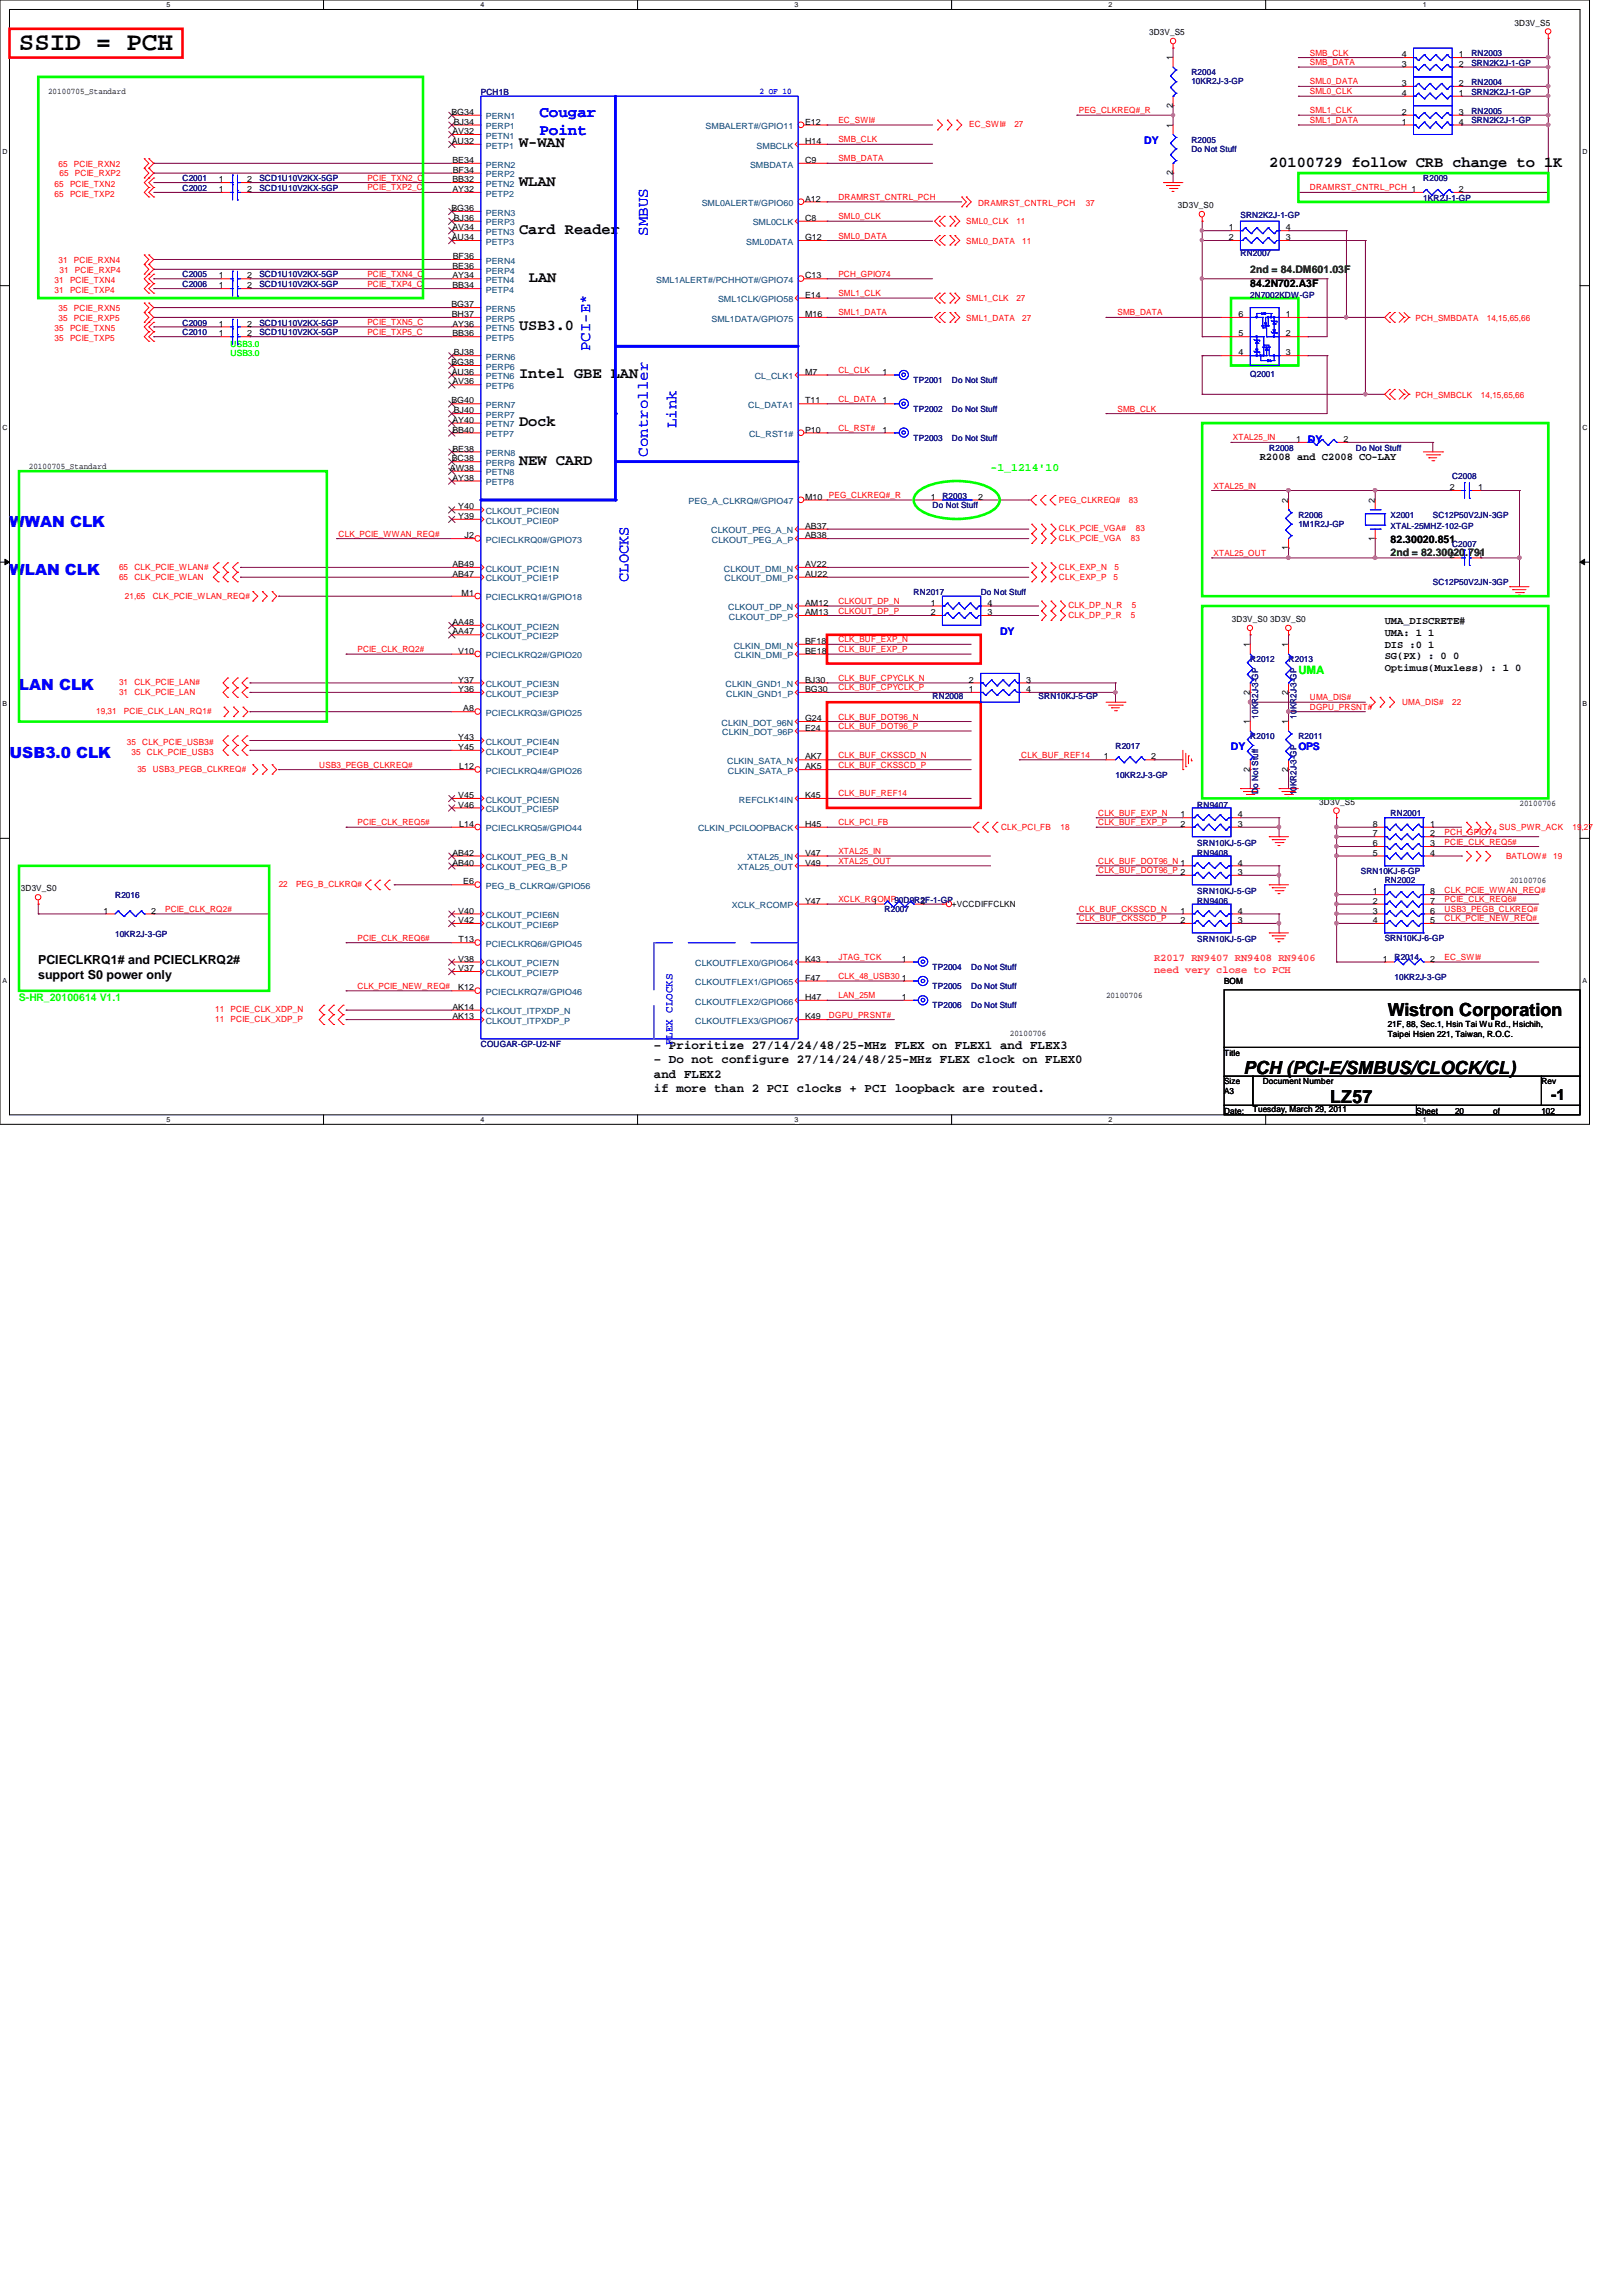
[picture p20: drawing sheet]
<svg xmlns="http://www.w3.org/2000/svg" width="210mm" height="297mm" viewBox="0 0 210 297" stroke-linecap="round" stroke-linejoin="round" font-family="sans-serif">
<defs><g id="words">
<text font-size="3.3" x="2.5" y="6.5">SSID = PCH</text>
<g font-size="2.3">
<text x="179.6" y="131.4">Wistron Corporation</text>
<text x="160.9" y="138.9">PCH (PCI-E/SMBUS/CLOCK/CL)</text>
<text x="172.1" y="142.7">LZ57</text>
</g>
<g font-size="2" fill="#00f">
<text x="69.8" y="15.2">Cougar</text>
<text x="69.8" y="17.4">Point</text>
<text x="83.8" y="30.5" transform="rotate(-90 83.8 30.5)">SMBUS</text>
<text x="76.4" y="45.4" transform="rotate(-90 76.4 45.4)">PCI-E*</text>
<text x="83.8" y="59.1" transform="rotate(-90 83.8 59.1)">Controller</text>
<text x="87.5" y="55.4" transform="rotate(-90 87.5 55.4)">Link</text>
<text x="1.2" y="68.2">WWAN CLK</text>
<text x="1.2" y="74.4">WLAN CLK</text>
<text x="81.3" y="75.3" transform="rotate(-90 81.3 75.3)">CLOCKS</text>
<text x="2.5" y="89.3">LAN CLK</text>
<text x="1.2" y="98">USB3.0 CLK</text>
</g>
<g font-size="2">
<text x="67.2" y="19.1">W-WAN</text>
<text x="164.3" y="21.5">20100729 follow CRB change to 1K</text>
<text x="67.2" y="24">WLAN</text>
<text x="67.2" y="30.3">Card Reader</text>
<text x="68.5" y="36.5">LAN</text>
<text x="67.2" y="42.7">USB3.0</text>
<text x="67.2" y="48.9">Intel GBE LAN</text>
<text x="67.2" y="55.2">Dock</text>
<text x="67.2" y="60.1">NEW CARD</text>
<text x="200.7" y="142.4">-1</text>
</g>
<g font-size="1.6">
<text x="5" y="124.7">PCIECLKRQ1# and PCIECLKRQ2#</text>
<text x="5" y="126.7">support S0 power only</text>
<text x="84.6" y="135.8">– Prioritize 27/14/24/48/25-MHz FLEX on FLEX1 and FLEX3</text>
<text x="84.6" y="137.6">– Do not configure 27/14/24/48/25-MHz FLEX clock on FLEX0</text>
<text x="84.6" y="139.4">and FLEX2</text>
<text x="84.6" y="141.2">if more than 2 PCI clocks + PCI loopback are routed.</text>
</g>
<g font-size="1.5" fill="#0f0">
<text x="128.2" y="61">-1_1214'10</text>
<text x="168" y="87.2">UMA</text>
</g>
<g font-size="1.4" fill="#00f">
<text x="148.1" y="18.7">DY</text>
<text x="169.2" y="57.3">DY</text>
<text x="129.4" y="82.2">DY</text>
<text x="159.3" y="97.1">DY</text>
<text x="168" y="97.1">OPS</text>
<text x="87" y="135.3" transform="rotate(-90 87 135.3)">FLEX CLOCKS</text>
</g>
<g font-size="1.4" fill="#008000">
<text x="161.8" y="35.3">2nd = 84.DM601.03F</text>
<text x="180" y="72">2nd = 82.30020.791</text>
</g>
<g font-size="1.4">
<text x="161.8" y="37.1">84.2N702.A3F</text>
<text x="163" y="59.6">R2008 and C2008 CO-LAY</text>
<text x="180" y="70.2">82.30020.851</text>
<text x="179.2" y="80.7">UMA_DISCRETE#</text>
<text x="179.2" y="82.3">UMA: 1 1</text>
<text x="179.2" y="83.8">DIS :0 1</text>
<text x="179.2" y="85.3">SG(PX) : 0 0</text>
<text x="179.2" y="86.8">Optimus(Muxless) : 1 0</text>
</g>
<g font-size="1.4" fill="#ff0080">
<text x="149.4" y="124.3">R2017 RN9407 RN9408 RN9406</text>
<text x="149.4" y="125.8">need very close to PCH</text>
</g>
<text font-size="1.4" fill="#0f0" x="2.5" y="129.5">S-HR_20100614 V1.1</text>
<g font-size="1.1">
<text x="148.7" y="4.5">3D3V_S5</text>
<text x="196" y="3.3">3D3V_S5</text>
<text x="151.8" y="7.8" transform="rotate(-90 151.8 7.8)">1</text>
<text x="181.4" y="8.6">3</text>
<text x="181.4" y="7.4">4</text>
<text x="181.4" y="11.1">3</text>
<text x="188.8" y="7.4">1</text>
<text x="188.8" y="8.6">2</text>
<text x="188.8" y="11.1">2</text>
<text x="6.2" y="12.1">20100705_Standard</text>
<text x="58.4" y="14.9">BG34</text>
<text x="58.5" y="17.4">AV32</text>
<text x="58.7" y="16.1">BJ34</text>
<text x="104.2" y="16.1">E12</text>
<text x="151.8" y="16.5" transform="rotate(-90 151.8 16.5)">1</text>
<text x="151.8" y="14" transform="rotate(-90 151.8 14)">2</text>
<text x="181.4" y="16.1">1</text>
<text x="181.4" y="14.9">2</text>
<text x="181.4" y="12.4">4</text>
<text x="188.8" y="14.9">3</text>
<text x="188.8" y="16.1">4</text>
<text x="188.8" y="12.4">1</text>
<text x="28.3" y="23.6">1</text>
<text x="32" y="23.6">2</text>
<text x="58.5" y="18.6">AU32</text>
<text x="58.5" y="21.1">BE34</text>
<text x="58.5" y="23.6">BB32</text>
<text x="58.6" y="22.4">BF34</text>
<text x="104.2" y="18.6">H14</text>
<text x="104.2" y="21.1">C9</text>
<text x="151.8" y="22.6" transform="rotate(-90 151.8 22.6)">2</text>
<text x="28.3" y="24.8">1</text>
<text x="32" y="24.8">2</text>
<text x="58.4" y="27.3">BG36</text>
<text x="58.5" y="24.8">AY32</text>
<text x="58.5" y="29.8">AV34</text>
<text x="58.7" y="28.6">BJ36</text>
<text x="104.2" y="26.1">A12</text>
<text x="104.2" y="28.6">C8</text>
<text x="152.4" y="26.9">3D3V_S0</text>
<text x="159" y="29.8">1</text>
<text x="166.4" y="29.8">4</text>
<text x="188.8" y="24.8">2</text>
<text x="58.5" y="31.1">AU34</text>
<text x="58.5" y="34.8">BE36</text>
<text x="58.6" y="33.5">BF36</text>
<text x="104.2" y="31.1">G12</text>
<text x="159" y="31.1">2</text>
<text x="166.4" y="31.1">3</text>
<text x="28.3" y="36">1</text>
<text x="28.3" y="37.3">1</text>
<text x="32" y="36">2</text>
<text x="32" y="37.3">2</text>
<text x="58.4" y="39.8">BG37</text>
<text x="58.5" y="41">BH37</text>
<text x="58.5" y="36">AY34</text>
<text x="58.5" y="37.3">BB34</text>
<text x="104.2" y="36">C13</text>
<text x="104.2" y="38.5">E14</text>
<text x="104.2" y="41">M16</text>
<text x="160.3" y="41">6</text>
<text x="166.4" y="41">1</text>
<text x="28.3" y="42.2">1</text>
<text x="28.3" y="43.5">1</text>
<text x="32" y="42.2">2</text>
<text x="32" y="43.5">2</text>
<text x="58.4" y="47.2">BG38</text>
<text x="58.5" y="42.2">AY36</text>
<text x="58.5" y="43.5">BB36</text>
<text x="58.7" y="46">BJ38</text>
<text x="160.3" y="46">4</text>
<text x="160.3" y="43.5">5</text>
<text x="166.4" y="43.5">2</text>
<text x="166.4" y="46">3</text>
<text x="58.4" y="52.2">BG40</text>
<text x="58.5" y="48.5">AU36</text>
<text x="58.5" y="49.7">AV36</text>
<text x="58.7" y="53.5">BJ40</text>
<text x="104.2" y="48.5">M7</text>
<text x="104.2" y="52.2">T11</text>
<text x="114.2" y="52.2">1</text>
<text x="114.2" y="48.5">1</text>
<text x="58.5" y="59.7">BC38</text>
<text x="58.5" y="58.4">BE38</text>
<text x="58.5" y="54.7">AY40</text>
<text x="58.5" y="56">BB40</text>
<text x="104.2" y="56">P10</text>
<text x="114.2" y="56">1</text>
<text x="167.7" y="57.2">1</text>
<text x="173.9" y="57.2">2</text>
<text x="3.7" y="60.7">20100705_Standard</text>
<text x="58.2" y="60.9">AW38</text>
<text x="58.5" y="62.2">AY38</text>
<text x="59.3" y="65.9">Y40</text>
<text x="104.2" y="64.6">M10</text>
<text x="120.4" y="64.6">1</text>
<text x="126.6" y="64.6">2</text>
<text x="166.7" y="65.1" transform="rotate(-90 166.7 65.1)">2</text>
<text x="177.9" y="65.1" transform="rotate(-90 177.9 65.1)">2</text>
<text x="187.6" y="63.4">2</text>
<text x="191.3" y="63.4">1</text>
<text x="59.3" y="67.1">Y39</text>
<text x="60.1" y="69.6">J2</text>
<text x="104.2" y="68.4">AB37</text>
<text x="104.2" y="69.6">AB38</text>
<text x="166.7" y="71.2" transform="rotate(-90 166.7 71.2)">1</text>
<text x="177.9" y="70" transform="rotate(-90 177.9 70)">1</text>
<text x="58.5" y="73.4">AB49</text>
<text x="58.5" y="74.6">AB47</text>
<text x="59.7" y="77.1">M1</text>
<text x="104.2" y="73.4">AV22</text>
<text x="104.2" y="74.6">AU22</text>
<text x="187.6" y="72.1">2</text>
<text x="191.3" y="72.1">1</text>
<text x="58.5" y="80.9">AA48</text>
<text x="58.5" y="82.1">AA47</text>
<text x="104.2" y="83.3">BF18</text>
<text x="104.2" y="79.6">AM13</text>
<text x="104.2" y="78.4">AM12</text>
<text x="120.4" y="78.4">1</text>
<text x="120.4" y="79.6">2</text>
<text x="127.8" y="79.6">3</text>
<text x="127.8" y="78.4">4</text>
<text x="159.4" y="80.4">3D3V_S0</text>
<text x="161.8" y="83.7" transform="rotate(-90 161.8 83.7)">1</text>
<text x="164.4" y="80.4">3D3V_S0</text>
<text x="166.7" y="83.7" transform="rotate(-90 166.7 83.7)">1</text>
<text x="59.3" y="88.3">Y37</text>
<text x="59.3" y="89.5">Y36</text>
<text x="59.3" y="84.6">V10</text>
<text x="104.2" y="88.3">BJ30</text>
<text x="104.2" y="89.5">BG30</text>
<text x="104.2" y="84.6">BE18</text>
<text x="125.4" y="89.5">1</text>
<text x="125.4" y="88.3">2</text>
<text x="132.8" y="88.3">3</text>
<text x="132.8" y="89.5">4</text>
<text x="161.8" y="89.9" transform="rotate(-90 161.8 89.9)">2</text>
<text x="166.7" y="89.9" transform="rotate(-90 166.7 89.9)">2</text>
<text x="59.3" y="95.8">Y43</text>
<text x="59.9" y="92">A8</text>
<text x="104.2" y="93.3">G24</text>
<text x="104.2" y="94.5">E24</text>
<text x="161.8" y="93.7" transform="rotate(-90 161.8 93.7)">1</text>
<text x="166.7" y="93.7" transform="rotate(-90 166.7 93.7)">1</text>
<text x="59.3" y="97">Y45</text>
<text x="59.4" y="99.5">L12</text>
<text x="104.2" y="98.3">AK7</text>
<text x="104.2" y="99.5">AK5</text>
<text x="142.8" y="98.3">1</text>
<text x="149" y="98.3">2</text>
<text x="161.8" y="99.8" transform="rotate(-90 161.8 99.8)">2</text>
<text x="166.7" y="99.8" transform="rotate(-90 166.7 99.8)">2</text>
<text x="59.3" y="103.3">V45</text>
<text x="59.3" y="104.5">V46</text>
<text x="59.4" y="107">L14</text>
<text x="104.2" y="103.3">K45</text>
<text x="104.2" y="107">H45</text>
<text x="152.8" y="105.7">1</text>
<text x="152.8" y="107">2</text>
<text x="160.2" y="107">3</text>
<text x="160.2" y="105.7">4</text>
<text x="170.7" y="104.1">3D3V_S5</text>
<text x="177.7" y="107">8</text>
<text x="185.1" y="107">1</text>
<text x="196.6" y="104.2">20100706</text>
<text x="58.5" y="112">AB40</text>
<text x="58.5" y="110.7">AB42</text>
<text x="104.2" y="110.7">V47</text>
<text x="104.2" y="112">V49</text>
<text x="160.2" y="113.2">3</text>
<text x="160.2" y="112">4</text>
<text x="177.7" y="110.7">5</text>
<text x="177.7" y="109.5">6</text>
<text x="177.7" y="108.2">7</text>
<text x="185.1" y="108.2">2</text>
<text x="185.1" y="109.5">3</text>
<text x="185.1" y="110.7">4</text>
<text x="2.7" y="115.3">3D3V_S0</text>
<text x="13.4" y="118.2">1</text>
<text x="19.6" y="118.2">2</text>
<text x="59.3" y="118.2">V40</text>
<text x="59.3" y="119.4">V42</text>
<text x="59.9" y="114.4">E6</text>
<text x="104.2" y="116.9">Y47</text>
<text x="112.9" y="116.9">1</text>
<text x="119.1" y="116.9">2</text>
<text x="123.2" y="117.3">+VCCDIFFCLKN</text>
<text x="152.8" y="118.2">1</text>
<text x="152.8" y="119.4">2</text>
<text x="160.2" y="119.4">3</text>
<text x="160.2" y="118.2">4</text>
<text x="177.7" y="115.7">1</text>
<text x="177.7" y="116.9">2</text>
<text x="177.7" y="118.2">3</text>
<text x="177.7" y="119.4">4</text>
<text x="185.1" y="119.4">5</text>
<text x="185.1" y="118.2">6</text>
<text x="185.1" y="116.9">7</text>
<text x="185.1" y="115.7">8</text>
<text x="195.4" y="114.2">20100706</text>
<text x="59.3" y="124.4">V38</text>
<text x="59.3" y="125.6">V37</text>
<text x="59.4" y="121.9">T13</text>
<text x="104.2" y="124.4">K43</text>
<text x="116.7" y="124.4">1</text>
<text x="178.9" y="124.4">1</text>
<text x="185.1" y="124.4">2</text>
<text x="58.5" y="130.6">AK14</text>
<text x="58.5" y="131.9">AK13</text>
<text x="59.3" y="128.1">K12</text>
<text x="104.2" y="126.9">F47</text>
<text x="104.2" y="129.4">H47</text>
<text x="104.2" y="131.9">K49</text>
<text x="116.7" y="129.4">1</text>
<text x="116.7" y="126.9">1</text>
<text x="143.1" y="129.1">20100706</text>
<text x="158.4" y="127.3">BOM</text>
<text x="130.7" y="134.1">20100706</text>
<text x="158.4" y="136.6">Title</text>
<text x="179.6" y="132.8">21F, 88, Sec.1, Hsin Tai Wu Rd., Hsichih,</text>
<text x="179.6" y="134.2">Taipei Hsien 221, Taiwan, R.O.C.</text>
<text x="158.4" y="140.3">Size</text>
<text x="158.4" y="141.6">A3</text>
<text x="162.1" y="143.8">Tuesday, March 29, 2011</text>
<text x="163.4" y="140.3">Document Number</text>
<text x="199.5" y="140.3">Rev</text>
<text x="158.4" y="144.1">Date:</text>
<text x="183.3" y="144.1">Sheet</text>
<text x="188.3" y="144.1">20</text>
<text x="193.3" y="144.1">of</text>
<text x="199.5" y="144.1">102</text>
</g>
<g font-size="1.1" fill="#000080">
<text x="154.2" y="9.7">R2004</text>
<text x="154.2" y="10.9">10KR2J-3-GP</text>
<text x="190.4" y="7.3">RN2003</text>
<text x="190.4" y="8.5">SRN2K2J-1-GP</text>
<text x="190.4" y="11">RN2004</text>
<text x="62.2" y="12.2">PCH1B</text>
<text x="190.4" y="14.7">RN2005</text>
<text x="190.4" y="16">SRN2K2J-1-GP</text>
<text x="190.4" y="12.2">SRN2K2J-1-GP</text>
<text x="23.6" y="23.5">C2001</text>
<text x="33.6" y="23.5">SCD1U10V2KX-5GP</text>
<text x="154.2" y="18.5">R2005</text>
<text x="154.2" y="19.6">Do Not Stuff</text>
<text x="184.2" y="23.5">R2009</text>
<text x="23.6" y="24.7">C2002</text>
<text x="33.6" y="24.7">SCD1U10V2KX-5GP</text>
<text x="160.5" y="28.2">SRN2K2J-1-GP</text>
<text x="184.2" y="26">1KR2J-1-GP</text>
<text x="23.6" y="35.9">C2005</text>
<text x="33.6" y="35.9">SCD1U10V2KX-5GP</text>
<text x="160.5" y="33.1">RN2007</text>
<text x="23.6" y="37.1">C2006</text>
<text x="33.6" y="37.1">SCD1U10V2KX-5GP</text>
<text x="161.8" y="38.6">2N7002KDW-GP</text>
<text x="23.6" y="42.1">C2009</text>
<text x="23.6" y="43.3">C2010</text>
<text x="33.6" y="42.1">SCD1U10V2KX-5GP</text>
<text x="33.6" y="43.3">SCD1U10V2KX-5GP</text>
<text x="118.2" y="53.3">TP2002</text>
<text x="118.2" y="49.6">TP2001</text>
<text x="123.2" y="53.3">Do Not Stuff</text>
<text x="123.2" y="49.6">Do Not Stuff</text>
<text x="161.8" y="48.7">Q2001</text>
<text x="118.2" y="57.1">TP2003</text>
<text x="123.2" y="57.1">Do Not Stuff</text>
<text x="164.3" y="58.3">R2008</text>
<text x="175.5" y="58.3">Do Not Stuff</text>
<text x="120.7" y="65.7">Do Not Stuff</text>
<text x="122" y="64.5">R2003</text>
<text x="187.9" y="62">C2008</text>
<text x="168" y="67">R2006</text>
<text x="168" y="68.2">1M1R2J-GP</text>
<text x="180" y="67">X2001</text>
<text x="180" y="68.5">XTAL-25MHZ-102-GP</text>
<text x="185.4" y="67">SC12P50V2JN-3GP</text>
<text x="187.9" y="70.7">C2007</text>
<text x="118.2" y="77">RN2017</text>
<text x="126.9" y="77">Do Not Stuff</text>
<text x="185.4" y="75.7">SC12P50V2JN-3GP</text>
<text x="161.8" y="85.7">R2012</text>
<text x="166.8" y="85.7">R2013</text>
<text x="120.7" y="90.4">RN2008</text>
<text x="134.4" y="90.4">SRN10KJ-5-GP</text>
<text x="161.8" y="95.6">R2010</text>
<text x="162.8" y="93" transform="rotate(-90 162.8 93)">10KR2J-3-GP</text>
<text x="167.8" y="93" transform="rotate(-90 167.8 93)">10KR2J-3-GP</text>
<text x="168" y="95.6">R2011</text>
<text x="144.4" y="96.9">R2017</text>
<text x="144.4" y="100.6">10KR2J-3-GP</text>
<text x="154.9" y="104.5">RN9407</text>
<text x="162.8" y="102.7" transform="rotate(-90 162.8 102.7)">Do Not Stuff</text>
<text x="167.8" y="102.9" transform="rotate(-90 167.8 102.9)">10KR2J-3-GP</text>
<text x="180" y="105.6">RN2001</text>
<text x="154.9" y="109.4">SRN10KJ-5-GP</text>
<text x="154.9" y="110.7">RN9408</text>
<text x="176.1" y="113.1">SRN10KJ-6-GP</text>
<text x="14.9" y="116.2">R2016</text>
<text x="114.5" y="118">R2007</text>
<text x="154.9" y="116.9">RN9406</text>
<text x="154.9" y="115.7">SRN10KJ-5-GP</text>
<text x="179.2" y="114.3">RN2002</text>
<text x="14.9" y="121.3">10KR2J-3-GP</text>
<text x="120.7" y="125.5">TP2004</text>
<text x="125.7" y="125.5">Do Not Stuff</text>
<text x="154.9" y="121.9">SRN10KJ-5-GP</text>
<text x="179.2" y="121.8">SRN10KJ-6-GP</text>
<text x="180.5" y="124.2">R2014</text>
<text x="120.7" y="130.5">TP2006</text>
<text x="120.7" y="128">TP2005</text>
<text x="125.7" y="130.5">Do Not Stuff</text>
<text x="125.7" y="128">Do Not Stuff</text>
<text x="180.5" y="126.7">10KR2J-3-GP</text>
<text x="62.2" y="135.5">COUGAR-GP-U2-NF</text>
</g>
<g font-size="1.1" fill="#f00">
<text x="169.5" y="7.2">SMB_CLK</text>
<text x="169.5" y="8.4">SMB_DATA</text>
<text x="169.5" y="10.9">SML0_DATA</text>
<text x="108.5" y="15.9">EC_SWI#</text>
<text x="125.4" y="16.5">EC_SWI#</text>
<text x="131.3" y="16.5">27</text>
<text x="139.6" y="14.6">PEG_CLKREQ#_R</text>
<text x="169.5" y="12.2">SML0_CLK</text>
<text x="169.5" y="15.9">SML1_DATA</text>
<text x="169.5" y="14.6">SML1_CLK</text>
<text x="7.6" y="21.6">65</text>
<text x="7.7" y="22.8">65</text>
<text x="9.6" y="21.6">PCIE_RXN2</text>
<text x="9.7" y="22.8">PCIE_RXP2</text>
<text x="47.5" y="23.4">PCIE_TXN2_C</text>
<text x="108.5" y="20.9">SMB_DATA</text>
<text x="108.5" y="18.4">SMB_CLK</text>
<text x="7.1" y="24.2">65</text>
<text x="7.1" y="25.4">65</text>
<text x="9.1" y="24.2">PCIE_TXN2</text>
<text x="9.1" y="25.4">PCIE_TXP2</text>
<text x="47.5" y="24.6">PCIE_TXP2_C</text>
<text x="108.5" y="25.9">DRAMRST_CNTRL_PCH</text>
<text x="108.5" y="28.4">SML0_CLK</text>
<text x="125.1" y="29">SML0_CLK</text>
<text x="126.6" y="26.7">DRAMRST_CNTRL_PCH</text>
<text x="131.5" y="29">11</text>
<text x="140.5" y="26.7">37</text>
<text x="169.5" y="24.6">DRAMRST_CNTRL_PCH 1</text>
<text x="7.6" y="34">31</text>
<text x="7.7" y="35.3">31</text>
<text x="9.6" y="34">PCIE_RXN4</text>
<text x="9.7" y="35.3">PCIE_RXP4</text>
<text x="47.5" y="35.8">PCIE_TXN4_C</text>
<text x="108.5" y="35.8">PCH_GPIO74</text>
<text x="108.5" y="30.9">SML0_DATA</text>
<text x="125.1" y="31.5">SML0_DATA</text>
<text x="132.3" y="31.5">11</text>
<text x="7.1" y="36.6">31</text>
<text x="7.1" y="37.9">31</text>
<text x="7.6" y="41.5">35</text>
<text x="7.6" y="40.3">35</text>
<text x="9.1" y="36.6">PCIE_TXN4</text>
<text x="9.1" y="37.9">PCIE_TXP4</text>
<text x="9.6" y="41.5">PCIE_RXP5</text>
<text x="9.6" y="40.3">PCIE_RXN5</text>
<text x="47.5" y="37.1">PCIE_TXP4_C</text>
<text x="108.5" y="38.3">SML1_CLK</text>
<text x="108.5" y="40.8">SML1_DATA</text>
<text x="125.1" y="41.5">SML1_DATA</text>
<text x="125.1" y="39">SML1_CLK</text>
<text x="131.5" y="39">27</text>
<text x="132.3" y="41.5">27</text>
<text x="144.6" y="40.8">SMB_DATA</text>
<text x="183.2" y="41.5">PCH_SMBDATA</text>
<text x="192.4" y="41.5">14,15,65,66</text>
<text x="7.1" y="42.8">35</text>
<text x="7.1" y="44.1">35</text>
<text x="9.1" y="42.8">PCIE_TXN5</text>
<text x="9.1" y="44.1">PCIE_TXP5</text>
<text x="47.5" y="43.3">PCIE_TXP5_C</text>
<text x="47.5" y="42">PCIE_TXN5_C</text>
<text x="108.5" y="48.3">CL_CLK</text>
<text x="108.5" y="52">CL_DATA</text>
<text x="144.6" y="53.3">SMB_CLK</text>
<text x="183.2" y="51.4">PCH_SMBCLK</text>
<text x="191.6" y="51.4">14,15,65,66</text>
<text x="108.5" y="55.8">CL_RST#</text>
<text x="159.6" y="57">XTAL25_IN</text>
<text x="107.3" y="64.4">PEG_CLKREQ#_R</text>
<text x="137" y="65">PEG_CLKREQ#</text>
<text x="146.1" y="65">83</text>
<text x="157.1" y="63.2">XTAL25_IN</text>
<text x="43.8" y="69.4">CLK_PCIE_WWAN_REQ#</text>
<text x="137" y="68.7">CLK_PCIE_VGA#</text>
<text x="137" y="70">CLK_PCIE_VGA</text>
<text x="146.3" y="70">83</text>
<text x="147" y="68.7">83</text>
<text x="157.1" y="71.9">XTAL25_OUT</text>
<text x="15.4" y="73.7">65</text>
<text x="15.4" y="75">65</text>
<text x="16.2" y="77.5">21,65</text>
<text x="17.4" y="73.7">CLK_PCIE_WLAN#</text>
<text x="17.4" y="75">CLK_PCIE_WLAN</text>
<text x="19.8" y="77.5">CLK_PCIE_WLAN_REQ#</text>
<text x="137" y="73.7">CLK_EXP_N</text>
<text x="137" y="75">CLK_EXP_P</text>
<text x="144.1" y="75">5</text>
<text x="144.2" y="73.7">5</text>
<text x="108.5" y="83.1">CLK_BUF_EXP_N</text>
<text x="108.5" y="78.1">CLKOUT_DP_N</text>
<text x="108.5" y="79.4">CLKOUT_DP_P</text>
<text x="138.3" y="78.7">CLK_DP_N_R</text>
<text x="138.3" y="80">CLK_DP_P_R</text>
<text x="146.3" y="80">5</text>
<text x="146.5" y="78.7">5</text>
<text x="15.4" y="88.6">31</text>
<text x="15.4" y="89.9">31</text>
<text x="17.4" y="88.6">CLK_PCIE_LAN#</text>
<text x="17.4" y="89.9">CLK_PCIE_LAN</text>
<text x="46.3" y="84.4">PCIE_CLK_RQ2#</text>
<text x="108.5" y="84.4">CLK_BUF_EXP_P</text>
<text x="108.5" y="88.1">CLK_BUF_CPYCLK_N</text>
<text x="108.5" y="89.3">CLK_BUF_CPYCLK_P</text>
<text x="12.4" y="92.4">19,31</text>
<text x="16" y="92.4">PCIE_CLK_LAN_RQ1#</text>
<text x="108.5" y="94.3">CLK_BUF_DOT96_P</text>
<text x="108.5" y="93.1">CLK_BUF_DOT96_N</text>
<text x="169.5" y="91.8">DGPU_PRSNT#</text>
<text x="169.5" y="90.6">UMA_DIS#</text>
<text x="181.4" y="91.1">UMA_DIS#</text>
<text x="187.9" y="91.1">22</text>
<text x="16.4" y="96.4">35</text>
<text x="17" y="97.6">35</text>
<text x="17.8" y="99.9">35</text>
<text x="18.4" y="96.4">CLK_PCIE_USB3#</text>
<text x="19" y="97.6">CLK_PCIE_USB3</text>
<text x="19.8" y="99.9">USB3_PEGB_CLKREQ#</text>
<text x="41.3" y="99.3">USB3_PEGB_CLKREQ#</text>
<text x="108.5" y="99.3">CLK_BUF_CKSSCD_P</text>
<text x="108.5" y="98">CLK_BUF_CKSSCD_N</text>
<text x="132.2" y="98">CLK_BUF_REF14</text>
<text x="46.3" y="106.8">PCIE_CLK_REQ5#</text>
<text x="108.5" y="106.8">CLK_PCI_FB</text>
<text x="108.5" y="103">CLK_BUF_REF14</text>
<text x="129.5" y="107.3">CLK_PCI_FB</text>
<text x="137.2" y="107.3">18</text>
<text x="142.1" y="105.5">CLK_BUF_EXP_N</text>
<text x="142.1" y="106.8">CLK_BUF_EXP_P</text>
<text x="186.9" y="108">PCH_GPIO74</text>
<text x="194" y="107.3">SUS_PWR_ACK</text>
<text x="203.5" y="107.3">19,27</text>
<text x="108.5" y="110.5">XTAL25_IN</text>
<text x="108.5" y="111.8">XTAL25_OUT</text>
<text x="142.1" y="111.8">CLK_BUF_DOT96_N 1</text>
<text x="142.1" y="113">CLK_BUF_DOT96_P 2</text>
<text x="186.9" y="109.3">PCIE_CLK_REQ5#</text>
<text x="194.9" y="111.1">BATLOW#</text>
<text x="201" y="111.1">19</text>
<text x="21.4" y="118">PCIE_CLK_RQ2#</text>
<text x="36.1" y="114.8">22</text>
<text x="38.3" y="114.8">PEG_B_CLKRQ#</text>
<text x="108.5" y="116.7">XCLK_RCOMP90D9R2F-1-GP</text>
<text x="139.6" y="118">CLK_BUF_CKSSCD_N</text>
<text x="139.6" y="119.2">CLK_BUF_CKSSCD_P</text>
<text x="186.9" y="115.5">CLK_PCIE_WWAN_REQ#</text>
<text x="186.9" y="116.7">PCIE_CLK_REQ6#</text>
<text x="186.9" y="119.2">CLK_PCIE_NEW_REQ#</text>
<text x="186.9" y="118">USB3_PEGB_CLKREQ#</text>
<text x="46.3" y="121.7">PCIE_CLK_REQ6#</text>
<text x="108.5" y="124.2">JTAG_TCK</text>
<text x="186.9" y="124.2">EC_SWI#</text>
<text x="27.9" y="131">11</text>
<text x="29.8" y="131">PCIE_CLK_XDP_N</text>
<text x="46.3" y="127.9">CLK_PCIE_NEW_REQ#</text>
<text x="107.3" y="131.7">DGPU_PRSNT#</text>
<text x="108.5" y="126.7">CLK_48_USB30</text>
<text x="108.5" y="129.2">LAN_25M</text>
<text x="27.9" y="132.2">11</text>
<text x="29.8" y="132.2">PCIE_CLK_XDP_P</text>
</g>
<g font-size="1.1" fill="#004080">
<text x="62.9" y="15.5">PERN1</text>
<text x="62.9" y="16.7">PERP1</text>
<text x="62.9" y="17.9">PETN1</text>
<text x="91.3" y="16.7">SMBALERT#/GPIO11</text>
<text x="62.9" y="21.7">PERN2</text>
<text x="62.9" y="22.9">PERP2</text>
<text x="62.9" y="19.2">PETP1</text>
<text x="97.1" y="21.7">SMBDATA</text>
<text x="97.9" y="19.2">SMBCLK</text>
<text x="62.9" y="27.9">PERN3</text>
<text x="62.9" y="29.2">PERP3</text>
<text x="62.9" y="24.2">PETN2</text>
<text x="62.9" y="25.4">PETP2</text>
<text x="90.8" y="26.7">SML0ALERT#/GPIO60</text>
<text x="97.4" y="29.2">SML0CLK</text>
<text x="62.9" y="34.1">PERN4</text>
<text x="62.9" y="35.4">PERP4</text>
<text x="62.9" y="30.4">PETN3</text>
<text x="62.9" y="31.7">PETP3</text>
<text x="96.6" y="31.7">SML0DATA</text>
<text x="62.9" y="40.3">PERN5</text>
<text x="62.9" y="41.6">PERP5</text>
<text x="62.9" y="36.6">PETN4</text>
<text x="62.9" y="37.9">PETP4</text>
<text x="84.9" y="36.6">SML1ALERT#/PCHHOT#/GPIO74</text>
<text x="92.1" y="41.6">SML1DATA/GPIO75</text>
<text x="92.9" y="39.1">SML1CLK/GPIO58</text>
<text x="62.9" y="46.6">PERN6</text>
<text x="62.9" y="47.8">PERP6</text>
<text x="62.9" y="42.8">PETN5</text>
<text x="62.9" y="44.1">PETP5</text>
<text x="62.9" y="52.8">PERN7</text>
<text x="62.9" y="49.1">PETN6</text>
<text x="62.9" y="50.3">PETP6</text>
<text x="96.8" y="52.8">CL_DATA1</text>
<text x="97.7" y="49.1">CL_CLK1</text>
<text x="62.9" y="54.1">PERP7</text>
<text x="62.9" y="59">PERN8</text>
<text x="62.9" y="55.3">PETN7</text>
<text x="62.9" y="56.6">PETP7</text>
<text x="96.9" y="56.6">CL_RST1#</text>
<text x="62.9" y="60.3">PERP8</text>
<text x="62.9" y="61.5">PETN8</text>
<text x="62.9" y="62.8">PETP8</text>
<text x="89.1" y="65.2">PEG_A_CLKRQ#/GPIO47</text>
<text x="62.9" y="66.5">CLKOUT_PCIE0N</text>
<text x="62.9" y="67.7">CLKOUT_PCIE0P</text>
<text x="62.9" y="70.2">PCIECLKRQ0#/GPIO73</text>
<text x="92" y="69">CLKOUT_PEG_A_N</text>
<text x="92.1" y="70.2">CLKOUT_PEG_A_P</text>
<text x="62.9" y="74">CLKOUT_PCIE1N</text>
<text x="62.9" y="75.2">CLKOUT_PCIE1P</text>
<text x="62.9" y="77.7">PCIECLKRQ1#/GPIO18</text>
<text x="93.7" y="74">CLKOUT_DMI_N</text>
<text x="93.8" y="75.2">CLKOUT_DMI_P</text>
<text x="62.9" y="81.4">CLKOUT_PCIE2N</text>
<text x="62.9" y="82.7">CLKOUT_PCIE2P</text>
<text x="94.2" y="79">CLKOUT_DP_N</text>
<text x="94.3" y="80.2">CLKOUT_DP_P</text>
<text x="95" y="83.9">CLKIN_DMI_N</text>
<text x="62.9" y="88.9">CLKOUT_PCIE3N</text>
<text x="62.9" y="85.2">PCIECLKRQ2#/GPIO20</text>
<text x="93.9" y="88.9">CLKIN_GND1_N</text>
<text x="95" y="85.2">CLKIN_DMI_P</text>
<text x="62.9" y="90.1">CLKOUT_PCIE3P</text>
<text x="62.9" y="92.6">PCIECLKRQ3#/GPIO25</text>
<text x="93.4" y="93.9">CLKIN_DOT_96N</text>
<text x="93.5" y="95.1">CLKIN_DOT_96P</text>
<text x="94" y="90.1">CLKIN_GND1_P</text>
<text x="62.9" y="96.4">CLKOUT_PCIE4N</text>
<text x="62.9" y="97.6">CLKOUT_PCIE4P</text>
<text x="62.9" y="100.1">PCIECLKRQ4#/GPIO26</text>
<text x="94.1" y="98.8">CLKIN_SATA_N</text>
<text x="94.2" y="100.1">CLKIN_SATA_P</text>
<text x="62.9" y="103.8">CLKOUT_PCIE5N</text>
<text x="62.9" y="105.1">CLKOUT_PCIE5P</text>
<text x="62.9" y="107.6">PCIECLKRQ5#/GPIO44</text>
<text x="90.3" y="107.6">CLKIN_PCILOOPBACK</text>
<text x="95.6" y="103.8">REFCLK14IN</text>
<text x="62.9" y="112.6">CLKOUT_PEG_B_P</text>
<text x="62.9" y="111.3">CLKOUT_PEG_B_N</text>
<text x="95.4" y="112.6">XTAL25_OUT</text>
<text x="96.7" y="111.3">XTAL25_IN</text>
<text x="62.9" y="115">PEG_B_CLKRQ#/GPIO56</text>
<text x="62.9" y="118.8">CLKOUT_PCIE6N</text>
<text x="94.7" y="117.5">XCLK_RCOMP</text>
<text x="62.9" y="120">CLKOUT_PCIE6P</text>
<text x="62.9" y="125">CLKOUT_PCIE7N</text>
<text x="62.9" y="122.5">PCIECLKRQ6#/GPIO45</text>
<text x="90" y="125">CLKOUTFLEX0/GPIO64</text>
<text x="62.9" y="128.7">PCIECLKRQ7#/GPIO46</text>
<text x="62.9" y="126.2">CLKOUT_PCIE7P</text>
<text x="62.9" y="131.2">CLKOUT_ITPXDP_N</text>
<text x="90" y="127.5">CLKOUTFLEX1/GPIO65</text>
<text x="90" y="130">CLKOUTFLEX2/GPIO66</text>
<text x="62.9" y="132.5">CLKOUT_ITPXDP_P</text>
<text x="90" y="132.5">CLKOUTFLEX3/GPIO67</text>
</g>
<text font-size="1.1" fill="#00f" x="98.3" y="12.1">2 OF 10</text>
<g font-size="1.1" fill="#0f0">
<text x="29.8" y="44.8">USB3.0</text>
<text x="29.8" y="46.1">USB3.0</text>
</g>
<g font-size=".9">
<text x="21.5" y=".9">5</text>
<text x="62.2" y=".9">4</text>
<text x="102.8" y=".9">3</text>
<text x="143.5" y=".9">2</text>
<text x="184.1" y=".9">1</text>
<text x=".3" y="19.9">D</text>
<text x="204.8" y="19.9">D</text>
<text x=".3" y="55.6">C</text>
<text x="204.8" y="55.6">C</text>
<text x=".3" y="91.4">B</text>
<text x="204.8" y="91.4">B</text>
<text x=".3" y="127.1">A</text>
<text x="204.8" y="127.1">A</text>
<text x="21.5" y="145.2">5</text>
<text x="62.2" y="145.2">4</text>
<text x="102.8" y="145.2">3</text>
<text x="143.5" y="145.2">2</text>
<text x="184.1" y="145.2">1</text>
</g>
</g></defs>
<path d="M0 0h205.7v145.5h-205.7zM1.2 1.2h203.3v143h-203.3z" fill="none" stroke="#000" stroke-width=".13"/>
<g fill="#fff">
<path d="M21.5 .1h.6v1h-.6z"/>
<path d="M21.5 144.4h.6v1h-.6z"/>
</g>
<path d="M41.9 0v1.2M41.9 144.2v1.3" fill="none" stroke="#000" stroke-width=".13"/>
<g fill="#fff">
<path d="M62.2 .1h.5v1h-.5z"/>
<path d="M62.2 144.4h.5v1h-.5z"/>
</g>
<path d="M82.5 0v1.2M82.5 144.2v1.3" fill="none" stroke="#000" stroke-width=".13"/>
<g fill="#fff">
<path d="M102.8 .1h.5v1h-.5z"/>
<path d="M102.8 144.4h.5v1h-.5z"/>
</g>
<path d="M123.1 0v1.2M123.1 144.2v1.3" fill="none" stroke="#000" stroke-width=".13"/>
<g fill="#fff">
<path d="M143.5 .1h.5v1h-.5z"/>
<path d="M143.5 144.4h.5v1h-.5z"/>
</g>
<path d="M163.8 0v1.2M163.8 144.2v1.3" fill="none" stroke="#000" stroke-width=".13"/>
<g fill="#fff">
<path d="M184.1 .1h.5v1h-.5z"/>
<path d="M184.1 144.4h.5v1h-.5z"/>
<path d="M.3 19.1h.7v1h-.7z"/>
<path d="M204.8 19.1h.6v1h-.6z"/>
<path d="M.3 54.8h.7v1h-.7z"/>
<path d="M204.8 54.8h.6v1h-.6z"/>
</g>
<path d="M0 37h1.2M204.5 37h1.2" fill="none" stroke="#000" stroke-width=".13"/>
<g fill="#fff">
<path d="M.3 90.6h.6v1h-.6z"/>
<path d="M204.8 90.6h.6v1h-.6z"/>
</g>
<path d="M0 72.7h1.2M.6 72.3l.6 .4-.6 .4zM204.5 72.7l.6-.4v.8zM204.5 72.7h1.2" fill="none" stroke="#000" stroke-width=".13"/>
<path d="M.6 72.3l.6 .4-.6 .4zM204.5 72.7l.6-.4v.8z" fill="#000"/>
<g fill="#fff">
<path d="M.3 126.3h.6v1h-.6z"/>
<path d="M204.8 126.3h.6v1h-.6z"/>
</g>
<path d="M0 108.5h1.2M204.5 108.5h1.2" fill="none" stroke="#000" stroke-width=".13"/>
<g fill="none" stroke="#800040" stroke-width=".13">
<path d="M168 7.5h.1M168 7.5h13.7M189.1 12.4h.1M200.4 11.2h.1M200.4 11.2v1.2h-11.3M166.8 29.8h.1M166.8 29.8h7.4M107 83.4h.1M107 84.6h.1M107 83.4h18.7M107 84.6h18.7M107 110.7h.1"/>
<path d="M107 110.7h21.2"/>
</g>
<path d="M200.2 11h.3l.1 .1-.1 .2-.2 .1-.1-.1z" fill-rule="evenodd" fill="#f0f"/>
<path d="M200.2 11h.3l.1 .1-.1 .2-.2 .1-.1-.1z" fill="none" stroke="#f0f" stroke-width=".13"/>
<g fill="none" stroke="#800040" stroke-width=".13">
<path d="M107 16.2h.1M107 16.2h13.7M107 36.1h.1M107 36.1h13.7M151.8 22.4h.1M151.8 22.4v1.2M107 68.5h.1M107 68.5h26.1M126.9 64.7h6.2M133.1 64.7h.1M156.8 72.2h.1M156.8 63.5h.1"/>
<path d="M156.8 63.5h10M166.8 70.9h.1M166.8 70.9v1.3h-10M107 99.6h.1M107 99.6h18.7M144.4 88.3h.1M144.4 88.3v1.3M166.8 92.1h.1M166.8 92.1h9.9M107 112h.1M107 107h.1M107 112h21.2"/>
<path d="M107 107h18.7"/>
</g>
<path d="M166.6 91.9h.3l.1 .1-.1 .2-.2 .1-.1-.1z" fill-rule="evenodd" fill="#f0f"/>
<path d="M166.6 91.9h.3l.1 .1-.1 .2-.2 .1-.1-.1z" fill="none" stroke="#f0f" stroke-width=".13"/>
<path d="M173 118.2h.1M173 117h.1M173 118.2h5M173 117v1.2M185.4 124.5h.1M185.4 124.5h13.7" fill="none" stroke="#800040" stroke-width=".13"/>
<path d="M172.8 118h.3l.1 .2-.1 .1-.2 .1-.1-.1z" fill-rule="evenodd" fill="#f0f"/>
<path d="M172.8 118h.3l.1 .2-.1 .1-.2 .1-.1-.1z" fill="none" stroke="#f0f" stroke-width=".13"/>
<path d="M172.8 116.8h.3l.1 .1-.1 .2-.2 .1-.1-.1z" fill-rule="evenodd" fill="#f0f"/>
<path d="M172.8 116.8h.3l.1 .1-.1 .2-.2 .1-.1-.1z" fill="none" stroke="#f0f" stroke-width=".13"/>
<path d="M173 119.5h.1M173 118.2h.1M173 115.7h.1M173 119.5h5M173 118.2v1.3M173 115.7h5" fill="none" stroke="#800040" stroke-width=".13"/>
<path d="M172.8 115.5h.3l.1 .2-.1 .2-.2 .1-.1-.1z" fill-rule="evenodd" fill="#f0f"/>
<path d="M172.8 115.5h.3l.1 .2-.1 .2-.2 .1-.1-.1z" fill="none" stroke="#f0f" stroke-width=".13"/>
<path d="M173 115.7h.1M173 117h.1M173 110.7h.1M173 110.7v6.3M173 117h5" fill="none" stroke="#800040" stroke-width=".13"/>
<path d="M172.8 110.5h.3l.1 .2-.1 .2-.2 .1-.1-.1z" fill-rule="evenodd" fill="#f0f"/>
<path d="M172.8 110.5h.3l.1 .2-.1 .2-.2 .1-.1-.1z" fill="none" stroke="#f0f" stroke-width=".13"/>
<path d="M173 119.5v5M173 124.5h.1" fill="none" stroke="#800040" stroke-width=".13"/>
<path d="M172.8 119.3h.3l.1 .1-.1 .2-.2 .1-.1-.1z" fill-rule="evenodd" fill="#f0f"/>
<path d="M172.8 119.3h.3l.1 .1-.1 .2-.2 .1-.1-.1z" fill="none" stroke="#f0f" stroke-width=".13"/>
<g fill="none" stroke="#800040" stroke-width=".13">
<path d="M168 24.9h.1M168 24.9h14.9M189.1 24.9h.1M189.1 24.9h11.3M159.3 57.2h.1M159.3 57.2h8.7M174.2 57.2h.1M174.2 57.2h11.2M185.4 57.2h.1M185.4 57.2v1.3M107 78.4h.1M107 79.6h.1"/>
<path d="M107 78.4h13.7M107 79.6h13.7M161.8 82.1h.1M161.8 99.6h.1M161.8 90.8h.1M161.8 82.1v1.3M161.8 90.8v2.5M161.8 99.6v2.4M161.8 90.8h14.9M166.8 89.6h.1M166.8 82.1h.1M166.8 99.6h.1"/>
<path d="M166.8 82.1v1.3M166.8 89.6v2.5M166.8 99.6v2.4M44.8 107h.1M44.8 107h13.7M51 114.5h.1M51 114.5h7.5M44.8 131.9h.1M44.8 130.7h.1M44.8 131.9h13.7M44.8 130.7h13.7M173 124.5h6.2"/>
<path d="M179.2 124.5h.1"/>
</g>
<path d="M161.6 90.7h.3l.1 .1-.1 .2-.1 .1-.2-.1z" fill-rule="evenodd" fill="#f0f"/>
<path d="M161.6 90.7h.3l.1 .1-.1 .2-.1 .1-.2-.1z" fill="none" stroke="#f0f" stroke-width=".13"/>
<path d="M155.6 29.8h.1M155.6 28.6h.1M155.6 31.1h.1M155.6 29.8h3.7M155.6 28.6v2.5M155.6 31.1h3.7M161.8 89.6h.1M161.8 89.6v1.2M166.8 92.1h.1M166.8 92.1v1.2" fill="none" stroke="#800040" stroke-width=".13"/>
<path d="M155.4 29.6h.3v.2v.2l-.2 .1-.1-.1z" fill-rule="evenodd" fill="#f0f"/>
<path d="M155.4 29.6h.3v.2v.2l-.2 .1-.1-.1z" fill="none" stroke="#f0f" stroke-width=".13"/>
<path d="M178 72.2h.1M178 72.2h9.9" fill="none" stroke="#800040" stroke-width=".13"/>
<path d="M177.8 72h.3l.1 .1-.1 .2-.2 .1-.1-.1z" fill-rule="evenodd" fill="#f0f"/>
<path d="M177.8 72h.3l.1 .1-.1 .2-.2 .1-.1-.1z" fill="none" stroke="#f0f" stroke-width=".13"/>
<path d="M189.1 14.9h.1M200.4 12.4h.1M200.4 12.4v2.5h-11.3M166.8 31.1h.1M166.8 31.1h9.9" fill="none" stroke="#800040" stroke-width=".13"/>
<path d="M200.2 12.3h.3l.1 .1-.1 .1-.2 .1-.1-.1z" fill-rule="evenodd" fill="#f0f"/>
<path d="M200.2 12.3h.3l.1 .1-.1 .1-.2 .1-.1-.1z" fill="none" stroke="#f0f" stroke-width=".13"/>
<g fill="none" stroke="#800040" stroke-width=".13">
<path d="M189.1 7.5h.1M200.4 5h.1M200.4 5v2.5h-11.3M107 38.6h.1M107 38.6h13.7M155.6 36.1h.1M155.6 36.1h16.1M107 41.1h.1M107 41.1h13.7M155.6 51h.1M155.6 51h21.1M169.2 41.1h.1"/>
<path d="M169.2 41.1h5M107 69.7h.1M107 64.7h.1M107 69.7h26.1M107 64.7h13.7M191.6 63.5h.1M191.6 63.5h5"/>
</g>
<path d="M155.4 35.9h.3v.1v.2l-.2 .1-.1-.1z" fill-rule="evenodd" fill="#f0f"/>
<path d="M155.4 35.9h.3v.1v.2l-.2 .1-.1-.1z" fill="none" stroke="#f0f" stroke-width=".13"/>
<path d="M155.6 31.1h.1M155.6 31.1v5" fill="none" stroke="#800040" stroke-width=".13"/>
<path d="M155.4 30.9h.3v.2v.1l-.2 .1-.1-.1z" fill-rule="evenodd" fill="#f0f"/>
<path d="M155.4 30.9h.3v.2v.1l-.2 .1-.1-.1z" fill="none" stroke="#f0f" stroke-width=".13"/>
<path d="M151.8 6.2h.1M151.8 6.2v1.3M107 26.1h.1M107 26.1h17.5M174.2 29.8h.1M174.2 29.8v11.3M176.7 31.1h.1M176.7 31.1v19.9M166.8 72.2h.1M166.8 72.2h11.2" fill="none" stroke="#800040" stroke-width=".13"/>
<path d="M166.6 72h.3l.1 .1-.1 .2-.2 .1-.1-.1z" fill-rule="evenodd" fill="#f0f"/>
<path d="M166.6 72h.3l.1 .1-.1 .2-.2 .1-.1-.1z" fill="none" stroke="#f0f" stroke-width=".13"/>
<path d="M168 8.7h.1M168 8.7h13.7M178 63.5h.1M178 63.5h9.9" fill="none" stroke="#800040" stroke-width=".13"/>
<path d="M177.8 63.3h.3l.1 .1-.1 .2-.2 .1-.1-.1z" fill-rule="evenodd" fill="#f0f"/>
<path d="M177.8 63.3h.3l.1 .1-.1 .2-.2 .1-.1-.1z" fill="none" stroke="#f0f" stroke-width=".13"/>
<path d="M189.1 16.2h.1M200.4 14.9h.1M200.4 14.9v1.3h-11.3M107 117h.1M107 117h6.2" fill="none" stroke="#800040" stroke-width=".13"/>
<path d="M200.2 14.7h.3l.1 .2-.1 .1-.2 .1-.1-.1z" fill-rule="evenodd" fill="#f0f"/>
<path d="M200.2 14.7h.3l.1 .2-.1 .1-.2 .1-.1-.1z" fill="none" stroke="#f0f" stroke-width=".13"/>
<path d="M189.1 8.7h.1M200.4 7.5h.1M200.4 7.5v1.2h-11.3" fill="none" stroke="#800040" stroke-width=".13"/>
<path d="M200.2 7.3h.3l.1 .1-.1 .2-.2 .1-.1-.1z" fill-rule="evenodd" fill="#f0f"/>
<path d="M200.2 7.3h.3l.1 .1-.1 .2-.2 .1-.1-.1z" fill="none" stroke="#f0f" stroke-width=".13"/>
<g fill="none" stroke="#800040" stroke-width=".13">
<path d="M168 11.2h.1M168 12.4h.1M168 16.2h.1M168 14.9h.1M168 11.2h13.7M168 12.4h13.7M168 16.2h13.7M168 14.9h13.7M107 21.1h.1M107 28.6h.1M107 21.1h13.7M107 28.6h13.7"/>
<path d="M107 48.5h.1M107 52.2h.1M107 56h.1M107 48.5h7.5M107 52.2h7.5M107 56h7.5M107 73.4h.1M107 73.4h26.1M128.2 79.6h.1M128.2 78.4h.1M128.2 79.6h6.2M128.2 78.4h6.2"/>
<path d="M166.8 63.5h.1M166.8 63.5h11.2M107 94.6h.1M107 93.3h.1M107 94.6h18.7M107 93.3h18.7M107 103.3h.1M107 103.3h18.7M119.5 117h.1M119.5 117h2.5"/>
</g>
<path d="M166.6 63.3h.3l.1 .1-.1 .2-.2 .1-.1-.1z" fill-rule="evenodd" fill="#f0f"/>
<path d="M166.6 63.3h.3l.1 .1-.1 .2-.2 .1-.1-.1z" fill="none" stroke="#f0f" stroke-width=".13"/>
<path d="M189.1 11.2h.1M200.4 8.7h.1M200.4 8.7v2.5h-11.3M107 74.7h.1M107 74.7h26.1" fill="none" stroke="#800040" stroke-width=".13"/>
<path d="M200.2 8.5h.3l.1 .2-.1 .1-.2 .1-.1-.1z" fill-rule="evenodd" fill="#f0f"/>
<path d="M200.2 8.5h.3l.1 .2-.1 .1-.2 .1-.1-.1z" fill="none" stroke="#f0f" stroke-width=".13"/>
<g fill="none" stroke="#800040" stroke-width=".13">
<path d="M107 18.7h.1M107 18.7h13.7M166.8 63.5h.1M166.8 63.5v1.2M178 69.7h.1M178 63.5h.1M178 63.5v1.2M178 69.7v2.5M191.6 72.2h.1M191.6 72.2h5M196.6 63.5h.1M196.6 72.2h.1"/>
<path d="M196.6 63.5v12.4M107 98.3h.1M107 98.3h18.7"/>
</g>
<path d="M196.4 72h.4v.1v.2l-.2 .1-.2-.1z" fill-rule="evenodd" fill="#f0f"/>
<path d="M196.4 72h.4v.1v.2l-.2 .1-.2-.1z" fill="none" stroke="#f0f" stroke-width=".13"/>
<path d="M200.4 16.2h.1M200.4 16.2v8.7" fill="none" stroke="#800040" stroke-width=".13"/>
<path d="M200.2 16h.3l.1 .1-.1 .2-.2 .1-.1-.1z" fill-rule="evenodd" fill="#f0f"/>
<path d="M200.2 16h.3l.1 .1-.1 .2-.2 .1-.1-.1z" fill="none" stroke="#f0f" stroke-width=".13"/>
<path d="M139.4 14.9h.1M139.4 14.9h12.4" fill="none" stroke="#800040" stroke-width=".13"/>
<path d="M151.7 14.7h.2l.1 .2-.1 .1-.1 .1-.1-.1z" fill-rule="evenodd" fill="#f0f"/>
<path d="M151.7 14.7h.2l.1 .2-.1 .1-.1 .1-.1-.1z" fill="none" stroke="#f0f" stroke-width=".13"/>
<path d="M151.8 14.9h.1M151.8 14.9v1.3M133.1 89.6h.1M133.1 89.6h11.3" fill="none" stroke="#800040" stroke-width=".13"/>
<path d="M144.2 89.4h.3l.1 .2-.1 .1-.2 .1-.1-.1z" fill-rule="evenodd" fill="#f0f"/>
<path d="M144.2 89.4h.3l.1 .2-.1 .1-.2 .1-.1-.1z" fill="none" stroke="#f0f" stroke-width=".13"/>
<path d="M107 31.1h.1M107 31.1h13.7M176.7 51h.1M176.7 51h2.5M44.8 128.2h.1M44.8 128.2h13.7" fill="none" stroke="#800040" stroke-width=".13"/>
<path d="M176.5 50.8h.3l.1 .2-.1 .1-.1 .1-.2-.1z" fill-rule="evenodd" fill="#f0f"/>
<path d="M176.5 50.8h.3l.1 .2-.1 .1-.1 .1-.2-.1z" fill="none" stroke="#f0f" stroke-width=".13"/>
<g fill="none" stroke="#800040" stroke-width=".13">
<path d="M155.6 36.1h.1M155.6 36.1v7.5M171.7 36.1h.1M171.7 36.1v7.5h-2.5M143.1 53.5h.1M143.1 41.1h.1M143.1 41.1h14.9M155.6 43.6h.1M155.6 46h.1M155.6 43.6h2.4M155.6 46v5M155.6 46h2.4"/>
<path d="M169.2 43.6h.1M169.2 46h.1M169.2 46h2.5M171.7 46h.1M171.7 46v7.5h-28.6M174.2 41.1h.1M174.2 41.1h5"/>
</g>
<path d="M174 40.9h.3l.1 .1-.1 .2-.1 .1-.2-.1z" fill-rule="evenodd" fill="#f0f"/>
<path d="M174 40.9h.3l.1 .1-.1 .2-.1 .1-.2-.1z" fill="none" stroke="#f0f" stroke-width=".13"/>
<g fill="none" stroke="#800040" stroke-width=".13">
<path d="M151.8 13.7h.1M151.8 13.7v1.2M107 88.3h.1M107 89.6h.1M107 88.3h18.7M107 89.6h18.7M133.1 88.3h.1M133.1 88.3h11.3M144.4 89.6h.1M144.4 89.6v1.2M160.5 105.8h5M160.5 107h5"/>
<path d="M165.5 105.8h.1M165.5 107h.1M165.5 105.8v1.2M107 131.9h.1M107 124.5h.1M107 129.4h.1M107 126.9h10M107 131.9h8.7M107 124.5h10M107 129.4h10M117 126.9h.1"/>
</g>
<path d="M165.3 106.8h.4v.2v.2h-.2h-.2z" fill-rule="evenodd" fill="#f0f"/>
<path d="M165.3 106.8h.4v.2v.2h-.2h-.2z" fill="none" stroke="#f0f" stroke-width=".13"/>
<path d="M160.5 112h5M160.5 113.2h5M165.5 108.2h.1M165.5 112h.1M165.5 113.2h.1M165.5 107v1.2" fill="none" stroke="#800040" stroke-width=".13"/>
<path d="M165.3 113h.4v.2v.2l-.2 .1-.2-.1z" fill-rule="evenodd" fill="#f0f"/>
<path d="M165.3 113h.4v.2v.2l-.2 .1-.2-.1z" fill="none" stroke="#f0f" stroke-width=".13"/>
<path d="M160.5 118.2h5M160.5 119.5h5M165.5 113.2h.1M165.5 114.5h.1M165.5 118.2h.1M165.5 119.5h.1M165.5 112v2.5M165.5 118.2v1.3" fill="none" stroke="#800040" stroke-width=".13"/>
<path d="M165.3 119.3h.4v.1v.2l-.2 .1-.2-.1z" fill-rule="evenodd" fill="#f0f"/>
<path d="M165.3 119.3h.4v.1v.2l-.2 .1-.2-.1z" fill="none" stroke="#f0f" stroke-width=".13"/>
<g fill="none" stroke="#800040" stroke-width=".13">
<path d="M19.9 34.8h.1M19.9 36.1h.1M19.9 37.3h.1M19.9 22.4h.1M19.9 21.1h.1M19.9 33.6h.1M19.9 23.6h8.7M19.9 34.8h38.6M19.9 36.1h8.7M19.9 37.3h8.7M19.9 22.4h38.6M19.9 21.1h38.6"/>
<path d="M19.9 24.9h8.7M19.9 33.6h38.6M28.6 23.6h.1M28.6 24.9h.1M32.3 37.3h.1M32.3 36.1h.1M32.3 24.9h.1M32.3 23.6h.1M32.3 23.6h26.2M32.3 36.1h26.2M32.3 37.3h26.2M32.3 24.9h26.2"/>
<path d="M31.1 74.7h.1M31.1 73.4h.1M31.1 74.7h27.4M31.1 73.4h27.4M36.1 77.1h.1M36.1 77.1h22.4M43.6 69.7h.1M43.6 69.7h14.9M32.3 92.1h.1M32.3 88.3h.1M32.3 89.6h.1M32.3 92.1h26.2"/>
<path d="M32.3 88.3h26.2M32.3 89.6h26.2M44.8 84.6h.1M44.8 84.6h13.7M131.9 98.3h.1M131.9 98.3h11.2M149.4 98.3h.1M149.4 98.3h3.7M139.4 118.2h.1M139.4 119.5h.1M139.4 118.2h13.7M139.4 119.5h13.7"/>
<path d="M141.9 105.8h.1M141.9 107h.1M141.9 112h.1M141.9 113.2h.1M141.9 105.8h11.2M141.9 107h11.2M141.9 112h11.2M141.9 113.2h11.2M165.5 119.5v1.2M173 107h.1M173 105.8h.1M173 108.2h.1"/>
<path d="M173 107h5M173 108.2h5M173 105.8v2.4M185.4 115.7h.1M185.4 117h.1M185.4 108.2h.1M185.4 115.7h13.7M185.4 117h13.7M185.4 108.2h13.7M165.5 120.7h.1"/>
</g>
<path d="M172.8 106.8h.3l.1 .2-.1 .2h-.2h-.1z" fill-rule="evenodd" fill="#f0f"/>
<path d="M172.8 106.8h.3l.1 .2-.1 .2h-.2h-.1z" fill="none" stroke="#f0f" stroke-width=".13"/>
<path d="M173 109.5h.1M173 108.2h.1M173 109.5h5M173 108.2v1.3" fill="none" stroke="#800040" stroke-width=".13"/>
<path d="M172.8 108.1h.3l.1 .1-.1 .2-.2 .1-.1-.1z" fill-rule="evenodd" fill="#f0f"/>
<path d="M172.8 108.1h.3l.1 .1-.1 .2-.2 .1-.1-.1z" fill="none" stroke="#f0f" stroke-width=".13"/>
<path d="M173 110.7h.1M173 109.5h.1M173 110.7h5M173 109.5v1.2" fill="none" stroke="#800040" stroke-width=".13"/>
<path d="M172.8 109.3h.3l.1 .2-.1 .1-.2 .1-.1-.1z" fill-rule="evenodd" fill="#f0f"/>
<path d="M172.8 109.3h.3l.1 .2-.1 .1-.2 .1-.1-.1z" fill="none" stroke="#f0f" stroke-width=".13"/>
<g fill="none" stroke="#800040" stroke-width=".13">
<path d="M19.9 39.8h.1M19.9 39.8h38.6M19.9 42.3h.1M19.9 41.1h.1M19.9 43.6h.1M19.9 43.6h8.7M19.9 42.3h8.7M19.9 41.1h38.6M32.3 43.6h.1M32.3 42.3h.1M32.3 43.6h26.2M32.3 42.3h26.2"/>
<path d="M32.3 97.1h.1M32.3 95.8h.1M32.3 97.1h26.2M32.3 95.8h26.2M36.1 99.6h.1M36.1 99.6h22.4M5 117h.1M5 118.2h.1M5 118.2h8.7M5 117v1.2M19.9 118.2h.1M19.9 118.2h14.9"/>
<path d="M185.4 119.5h.1M185.4 118.2h.1M185.4 109.5h.1M185.4 107h.1M185.4 119.5h13.7M185.4 118.2h12.5M185.4 109.5h13.7M185.4 110.7h3.7M185.4 107h3.7M189.1 110.7h.1M44.8 122h.1M44.8 122h13.7"/>
</g>
<g fill="none" stroke="#f00" stroke-width=".13">
<path d="M121.3 16.8h.1M121.3 15.5h.1M121.3 15.5l.7 .7-.7 .6M122.6 15.5h.1M122.6 16.8h.1M122.6 15.5l.6 .7-.6 .6M123.8 16.8h.1M123.8 15.5h.1M123.8 15.5l.7 .7-.7 .6M151.8 6.2h.1M151.8 5.7v.5M200.4 5h.1"/>
<path d="M200.4 4.4v.6M18.7 21.8h.1M18.7 20.5h.1M18.7 23h.1M18.7 34.2h.1M18.7 33h.1M18.7 35.5h.1M18.7 39.2h.1M18.7 20.5l.6 .6-.6 .7M18.7 21.8l.6 .6-.6 .6M18.7 33l.6 .6-.6 .6M18.7 34.2l.6 .6-.6 .7"/>
<path d="M18.7 39.2l.6 .6-.6 .6M19.3 20.5h.1M19.3 21.8h.1M19.3 23h.1M19.3 24.3h.1M19.3 25.5h.1M19.3 33h.1M19.3 34.2h.1M19.3 35.5h.1M19.3 36.7h.1M19.3 37.9h.1M19.3 39.2h.1"/>
<path d="M19.3 20.5l.6 .6-.6 .7M19.3 21.8l.6 .6-1.2 1.2 .6 .7M19.3 24.3l-.6 .6 .6 .6M19.3 33l.6 .6-.6 .6M19.3 34.2l.6 .6-1.2 1.3 .6 .6M19.3 36.7l-.6 .6 .6 .6M19.3 39.2l.6 .6-.6 .6M19.9 23h.1M19.9 24.3h.1M19.9 25.5h.1M19.9 35.5h.1M19.9 36.7h.1"/>
<path d="M19.9 37.9h.1M19.9 23l-.6 .6 .6 .7M19.9 24.3l-.6 .6 .6 .6M19.9 35.5l-.6 .6 .6 .6M19.9 36.7l-.6 .6 .6 .6M28.6 36.1h1.2M31.1 36.1h1.2M121.6 29.3h.1M121.6 28h.1M121.6 31.7h.1M121.6 30.5h.1M121.6 39.2h.1"/>
<path d="M121.6 37.9h.1M121.6 28l-.7 .6 .7 .7M121.6 30.5l-.7 .6 .7 .6M121.6 37.9l-.7 .7 .7 .6M122.2 29.3h.1M122.2 28h.1M122.2 31.7h.1M122.2 30.5h.1M122.2 39.2h.1M122.2 37.9h.1M122.2 28l-.6 .6 .6 .7M122.2 30.5l-.6 .6 .6 .6"/>
<path d="M122.2 37.9l-.6 .7 .6 .6M122.9 28h.1M122.9 29.3h.1M122.9 30.5h.1M122.9 31.7h.1M122.9 37.9h.1M122.9 39.2h.1M122.9 28l.7 .6-.7 .7M122.9 30.5l.7 .6-.7 .6M122.9 37.9l.7 .7-.7 .6M123.6 29.3h.1M123.6 28h.1"/>
<path d="M123.6 31.7h.1M123.6 30.5h.1M123.6 39.2h.1M123.6 37.9h.1M123.6 28l.6 .6-.6 .7M123.6 30.5l.6 .6-.6 .6M123.6 37.9l.6 .7-.6 .6M124.5 25.5h.1M124.5 26.8h.1M124.5 25.5l.6 .6-.6 .7M125.1 25.5h.1M125.1 26.8h.1"/>
<path d="M125.1 25.5l.6 .6-.6 .7M150.6 23.6h.1M150.6 23.6h2.5M151 24h.1M151 24h1.7M151.3 24.4h1M151.7 24.8h.1M151.7 24.8h.2M152.3 24.4h.1M155.6 28.6h.1M155.6 28.1v.5M182.9 24.9h1.3"/>
<path d="M187.9 24.9h1.2M18.7 41.7h.1M18.7 40.4h.1M18.7 40.4l.6 .7-.6 .6M19.3 40.4h.1M19.3 41.7h.1M19.3 42.9h.1M19.3 44.2h.1M19.3 40.4l.6 .7-1.2 1.2 .6 .6M19.3 42.9l-.6 .7 .6 .6M19.9 41.7h.1M19.9 42.9h.1"/>
<path d="M19.9 44.2h.1M19.9 41.7l-.6 .6 .6 .6M19.9 42.9l-.6 .7 .6 .6M121.6 41.7h.1M121.6 40.4h.1M121.6 40.4l-.7 .7 .7 .6M122.2 41.7h.1M122.2 40.4h.1M122.2 40.4l-.6 .7 .6 .6M122.9 40.4h.1M122.9 41.7h.1M122.9 40.4l.7 .7-.7 .6"/>
<path d="M123.6 41.7h.1M123.6 40.4h.1M123.6 40.4l.6 .7-.6 .6M158 41.1h3.8M158 43.6h3.8M158 46h3.8M165.5 41.1h3.7M165.5 43.6h3.7M165.5 46h3.7M179.8 40.4h.1M179.8 41.7h.1M179.8 50.4h.1"/>
<path d="M179.8 51.6h.1M179.8 40.4l-.6 .7 .6 .6M179.8 50.4l-.6 .6 .6 .6M180.5 41.7h.1M180.5 40.4h.1M180.5 51.6h.1M180.5 50.4h.1M180.5 40.4l-.7 .7 .7 .6M180.5 50.4l-.7 .6 .7 .6M181.1 40.4l.6 .7M181.1 50.4l.6 .6M181.7 41.1h.1"/>
<path d="M181.7 51h.1M181.7 41.1l-.6 .6M181.7 40.4l.6 .7M181.7 51l-.6 .6M181.7 50.4l.6 .6M182.3 41.1h.1M182.3 51h.1M182.3 41.1l-.6 .6M182.3 51l-.6 .6M184.2 58.5h2.5M184.6 58.8h1.7M184.9 59.2h.1"/>
<path d="M184.9 59.2h1M185.3 59.6h.2M185.5 59.6h.1M186.3 58.8h.1M186.7 58.5h.1M28.2 74h.1M28.2 72.8h.1M28.2 75.3h.1M28.2 74l-.6 .7 .6 .6M28.2 72.8l-.6 .6 .6 .6M29.5 72.8h.1M29.5 74h.1"/>
<path d="M29.5 75.3h.1M29.5 72.8l-.6 .6 .6 .6M29.5 74l-.6 .7 .6 .6M30.7 74h.1M30.7 72.8h.1M30.7 75.3h.1M30.7 72.8l-.6 .6 .6 .6M30.7 74l-.6 .7 .6 .6M32.7 77.8h.1M32.7 76.5h.1M32.7 76.5l.7 .6-.7 .7M34 76.5h.1"/>
<path d="M34 77.8h.1M34 76.5l.6 .6-.6 .7M35.2 77.8h.1M35.2 76.5h.1M35.2 76.5l.6 .6-.6 .7M120.7 64.7h1.3M125.7 64.7h1.2M133.5 69h.1M133.5 67.8h.1M133.5 70.3h.1M133.5 74h.1M133.5 72.8h.1"/>
<path d="M133.5 75.3h.1M133.5 69l.7 .7-.7 .6M133.5 67.8l.7 .7-.7 .5M133.5 72.8l.7 .6-.7 .6M133.5 74l.7 .7-.7 .6M134 65.3h.1M134 64.1h.1M134 64.1l-.6 .6 .6 .6M134.8 79h.1M134.8 77.8h.1M134.8 67.8h.1M134.8 69h.1"/>
<path d="M134.8 70.3h.1M134.8 72.8h.1M134.8 74h.1M134.8 75.3h.1M134.8 77.8l.6 .6-.6 .6M134.8 79l.6 .6-.6 .7M134.8 67.8l.6 .7-.6 .5M134.8 69l.6 .7-.6 .6M134.8 72.8l.6 .6-.6 .6M134.8 74l.6 .7-.6 .6M135.3 64.1h.1M135.3 65.3h.1"/>
<path d="M135.3 64.1l-.6 .6 .6 .6M136 77.8h.1M136 79h.1M136 69h.1M136 67.8h.1M136 70.3h.1M136 74h.1M136 72.8h.1M136 75.3h.1M136 77.8l.7 .6-.7 .6M136 79l.7 .6-.7 .7M136 67.8l.7 .7-.7 .5"/>
<path d="M136 69l.7 .7-.7 .6M136 74l.7 .7-.7 .6M136 72.8l.7 .6-.7 .6M136.5 65.3h.1M136.5 64.1h.1M136.5 64.1l-.6 .6 .6 .6M137.2 79h.1M137.2 77.8h.1M137.2 77.8l.7 .6-.7 .6M137.2 79l.7 .6-.7 .7M166.8 64.7v1.3M166.8 69.7v1.2"/>
<path d="M178 64.7v1.3M178 68.5v1.2M187.9 63.5h1.2M187.9 72.2h1.2M190.4 63.5h1.2M190.4 72.2h1.2M195.4 75.9h.1M195.4 75.9h2.5M195.7 76.3h.1M195.7 76.3h1.8M196.1 76.7h1M196.5 77h.1"/>
<path d="M196.5 77h.3M197.1 76.7h.1M29 92.7h.1M29 91.5h.1M29 91.5l.6 .6-.6 .6M29.5 89h.1M29.5 87.7h.1M29.5 90.2h.1M29.5 96.4h.1M29.5 95.2h.1M29.5 97.7h.1M29.5 89l-.6 .6 .6 .6"/>
<path d="M29.5 87.7l-.6 .6 .6 .7M29.5 95.2l-.6 .6 .6 .6M29.5 96.4l-.6 .7 .6 .6M30.2 91.5h.1M30.2 92.7h.1M30.2 91.5l.7 .6-.7 .6M30.7 87.7h.1M30.7 89h.1M30.7 90.2h.1M30.7 95.2h.1M30.7 96.4h.1M30.7 97.7h.1"/>
<path d="M30.7 87.7l-.6 .6 .6 .7M30.7 89l-.6 .6 .6 .6M30.7 95.2l-.6 .6 .6 .6M30.7 96.4l-.6 .7 .6 .6M31.5 92.7h.1M31.5 91.5h.1M31.5 91.5l.6 .6-.6 .6M32 89h.1M32 87.7h.1M32 90.2h.1M32 96.4h.1M32 95.2h.1"/>
<path d="M32 97.7h.1M32 89l-.7 .6 .7 .6M32 87.7l-.7 .6 .7 .7M32 95.2l-.7 .6 .7 .6M32 96.4l-.7 .7 .7 .6M32.7 98.9h.1M32.7 98.9l.7 .7-.7 .6M34 98.9h.1M34 98.9l.6 .7-.6 .6M35.2 98.9h.1M35.2 98.9l.6 .7-.6 .6M134.8 80.3h.1"/>
<path d="M136 80.3h.1M137.2 80.3h.1M143.1 90.8h2.5M143.5 91.2h1.7M143.8 91.6h.1M143.8 91.6h1.1M144.2 91.9h.3M144.5 91.9h.1M145.2 91.2h.1M145.6 90.8h.1M153.1 99.6h.1M153.1 97.1v2.5"/>
<path d="M153.5 99.2h.1M153.5 97.5v1.7M153.8 97.8h.1M153.8 97.8v1M154.2 98.4h.1M154.2 98.2v.2M161.8 82.1h.1M161.8 81.6v.5M166.8 82.1h.1M166.8 81.6v.5M177.3 91.5h.1M177.3 90.2h.1"/>
<path d="M177.3 90.2l.7 .6-.7 .7M178.6 90.2h.1M178.6 91.5h.1M178.6 90.2l.6 .6-.6 .7M179.8 91.5h.1M179.8 90.2h.1M179.8 90.2l.7 .6-.7 .7M5 117h.1M5 116.5v.5M13.7 118.2h1.2M18.7 118.2h1.2M32.7 100.2h.1"/>
<path d="M34 100.2h.1M35.2 100.2h.1M47.9 115.1h.1M47.9 113.9h.1M47.9 113.9l-.6 .6 .6 .6M49.1 113.9h.1M49.1 115.1h.1M49.1 113.9l-.6 .6 .6 .6M50.4 115.1h.1M50.4 113.9h.1M50.4 113.9l-.6 .6 .6 .6M113.2 117h1.3"/>
<path d="M118.2 117h1.3M122 117h.1M122 117h.5M126.6 107.7h.1M126.6 106.4h.1M126.6 106.4l-.7 .6 .7 .7M127.8 106.4h.1M127.8 107.7h.1M127.8 106.4l-.6 .6 .6 .7M129 107.7h.1M129 106.4h.1M129 106.4l-.6 .6 .6 .7"/>
<path d="M160.5 102h.1M160.5 102h2.5M160.9 102.4h.1M160.9 102.4h1.7M161.3 102.8h1M161.7 103.2h.1M161.7 103.2h.2M162.3 102.8h.1M164.3 108.2h.1M164.3 114.5h.1M164.3 108.2h2.5M164.3 114.5h2.5"/>
<path d="M164.6 108.6h.1M164.6 114.9h.1M164.6 108.6h1.8M164.6 114.9h1.8M165 109h1M165 115.2h1M165.4 109.4h.1M165.4 115.6h.1M165.4 109.4h.3M165.4 115.6h.3M165.5 102h.1M165.5 102h2.5"/>
<path d="M165.9 102.4h.1M165.9 102.4h1.7M166 109h.1M166 115.2h.1M166.2 102.8h1.1M166.6 103.2h.1M166.6 103.2h.3M167.3 102.8h.1M173 105.8h.1M173 105.3v.5M189.8 111.4h.1M189.8 110.2h.1"/>
<path d="M189.8 107.7h.1M189.8 106.4h.1M189.8 110.2l.6 .5-.6 .7M189.8 106.4l.6 .6-.6 .7M191.1 110.2h.1M191.1 111.4h.1M191.1 106.4h.1M191.1 107.7h.1M191.1 110.2l.5 .5-.5 .7M191.1 106.4l.5 .6-.5 .7M192.3 111.4h.1M192.3 110.2h.1"/>
<path d="M192.3 107.7h.1M192.3 106.4h.1M192.3 110.2l.6 .5-.6 .7M192.3 106.4l.6 .6-.6 .7M41.9 131.3h.1M41.9 130h.1M41.9 132.5h.1M41.9 130l-.6 .7 .6 .6M41.9 131.3l-.6 .6 .6 .6M43.2 130h.1M43.2 131.3h.1M43.2 132.5h.1"/>
<path d="M43.2 130l-.7 .7 .7 .6M43.2 131.3l-.7 .6 .7 .6M44.4 131.3h.1M44.4 130h.1M44.4 132.5h.1M44.4 130l-.6 .7 .6 .6M44.4 131.3l-.6 .6 .6 .6M117 129.4h1.2M164.3 120.7h.1M164.3 120.7h2.5M164.6 121.1h.1M164.6 121.1h1.8"/>
<path d="M165 121.5h1M165.4 121.8h.1M165.4 121.8h.3M166 121.5h.1M179.2 124.5h1.3M184.2 124.5h1.2"/>
<circle cx="151.8" cy="5.3" r=".35"/>
<circle cx="200.3" cy="4.1" r=".36"/>
<circle cx="155.5" cy="27.7" r=".35"/>
<circle cx="161.8" cy="81.2" r=".34"/>
<circle cx="166.7" cy="81.2" r=".36"/>
<circle cx="4.9" cy="116.1" r=".36"/>
<circle cx="122.8" cy="116.9" r=".35"/>
<circle cx="172.9" cy="104.9" r=".37"/>
</g>
<path d="M158.4 128.1h46.1v7.4h-46.1zM158.4 135.5h46.1v3.7h-46.1zM158.4 139.2h3.7v3.8h-3.7zM162.1 139.2h37.4v3.8h-37.4zM199.5 139.2h5v3.8h-5zM158.4 143h24.9v1.2h-24.9zM183.3 143h21.2v1.2h-21.2z" fill="none" stroke="#000" stroke-width=".13"/>
<path d="M1.2 3.7h22.4v3.8h-22.4zM107 90.8h19.9v13.7h-19.9zM107 82.1h19.9v3.8h-19.9z" fill="none" stroke="#f00" stroke-width=".34"/>
<path d="M5 9.9h49.7v28.7h-49.7zM159.3 38.6h8.7v8.7h-8.7zM168 22.4h32.4v3.7h-32.4zM155.6 54.7h44.8v22.4h-44.8zM2.5 61h39.8v32.3h-39.8zM118.6 63.8a6.4 6.4 0 0 1 4.2-1.5 9.6 9.6 0 0 1 5.8 1.1 1.39 1.39 0 0 1 .8 1.3 1.39 1.39 0 0 1-.8 1.2 10.1 10.1 0 0 1-7.6 .9 4 4 0 0 1-2.7-1.7l-.1-.4 .1-.5zM155.6 78.4h44.8v24.9h-44.8zM2.5 112h32.3v16.2h-32.3z" fill="none" stroke="#0f0" stroke-width=".34"/>
<g fill="none" stroke="#00f" stroke-width=".13">
<path d="M29.8 36.1h.3M30.1 36.1h.1M30.1 35.1h.1M30.1 35.1v2M30.7 36.1h.1M30.7 37.1h.1M30.7 36.1h.4M30.7 35.1v2M184.6 24.5h.1M184.6 24.5l-.4 .4M184.6 24.5l.7 .7M185.3 25.2h.1"/>
<path d="M186.1 24.5h.1M186.1 24.5l-.8 .7M186.1 24.5l.7 .7M186.8 25.2h.1M187.5 24.5h.1M187.5 24.5l-.7 .7M187.5 24.5l.4 .4M187.9 24.9h.1M161.8 46h.1M161.8 41.1h1.6M161.8 43.6h1.7M161.8 46h2.1"/>
<path d="M162.3 45.4l.1 .2M162.3 43.9l.1 .1M162.4 45.6h.1M162.4 44h.1M162.4 45.6h.5M162.4 44h.5M162.5 45.2h.1M162.5 44.4h.1M162.5 45.2h.3l-.2 .4M162.5 44.4h.3M162.5 45.2l.1 .4M162.6 40.6h.1"/>
<path d="M162.6 45.6h.1M162.6 46h.1M162.6 44h.1M162.6 45.4h.1M162.6 40.6v.5M162.6 43.6v1.8M162.6 45.6v.4M162.6 40.6h1.9M162.6 44l-.1 .4M162.6 44l.2 .4M162.8 44.4h.1M162.9 45.6h.1"/>
<path d="M162.9 44h.1M162.9 44l.1 .2M162.9 45.6l.1 .1M163.2 46.7h.1M163.2 46h.1M163.2 46.7h1.7M163.2 46v.7M163.3 40.7h.1M163.3 42.2h.1M163.3 40.4v.3M163.3 42.2h.2M163.4 41.1h.1"/>
<path d="M163.4 42.2h.1M163.4 42.4h.1M163.4 44.9h.1M163.4 41.1v1.1M163.4 42.4h.5v1.2M163.4 44.9h.3M163.5 43.6h.1M163.5 44.7h.1M163.5 44.9h.1M163.5 43.6v1.1M163.5 44.9v1.1M163.5 44.7h.6"/>
<path d="M163.7 41.8h.1M163.7 42.2h.1M163.7 40.7h.1M163.7 40.4h.1M163.7 41.8h.2l-.1 .4M163.7 41.8l.1 .4M163.7 42.2h.2M163.7 40.4v.3M163.7 40.4l-.4 .2 .4 .1M163.8 41.1h.1M163.8 45.3h.1M163.8 42.2h.1"/>
<path d="M163.8 44.9h.1M163.8 41.1h1.7M163.8 45.3h.2M163.8 41.1v1.1M163.8 44.9h.2M163.9 43.6h.1M163.9 46h.1M163.9 44.9v1.1M163.9 43.6h1.6M163.9 44.9l.1 .4M163.9 44.9l-.1 .4M164 46.8h.1"/>
<path d="M164 46.5h.1M164 45.3h.1M164 42.2h.1M164 46.5l.4 .2-.4 .1M164 46.5v.3M164 42.2h.3M164.1 42.2h.1M164.1 44.7h.1M164.1 44.9h.1M164.1 41.1v1.1M164.1 44.9h.3M164.3 44.9h.1"/>
<path d="M164.3 44.9v1.1h1.2M164.4 46.8h.1M164.4 46.5v.3M164.5 40.6h.1M164.5 41.4l.1 .2M164.5 42.9l.1 .2M164.6 41.6h.1M164.6 43.1h.1M164.6 43.1h.5M164.6 41.6h.5M164.8 41.9h.1M164.8 42.7h.1"/>
<path d="M164.8 42.7h.2l-.1 .4M164.8 42.7l.1 .4M164.8 41.9h.2M164.9 46.7h.1M164.9 43.6h.1M164.9 43.1h.1M164.9 41.6h.1M164.9 42.9h.1M164.9 41.1v1.8M164.9 43.1v.5M164.9 46v.7M164.9 41.6l.1 .3"/>
<path d="M164.9 41.6l-.1 .3M165 41.9h.1M165.1 43.1h.1M165.1 41.6h.1M165.1 43.1l.2 .1M165.1 41.6l.2 .1M165.5 46h.1M122 64.7h3.7M125.7 64.7h.1M166.4 68.6h.1M166.4 67.1h.1M166.4 68.6l.7 .7"/>
<path d="M166.4 67.1l.7 .7M166.8 66h.1M166.8 66l.3 .3M167.1 69.3h.1M167.1 67.8h.1M167.1 66.3h.1M167.1 69.3l-.3 .4M167.1 67.8l-.7 .8M167.1 66.3l-.7 .8M176.7 66.5h.1M176.7 67.9h.1M176.7 67.9h2.5"/>
<path d="M176.7 66.5h2.5M176.7 66.5v1.4M177.3 68.5h1.3M177.3 66h1.3M178.6 68.5h.1M178.6 66h.1M179.2 67.9h.1M179.2 66.5h.1M179.2 66.5v1.4M189.1 63.5h.4M189.1 72.2h.4M189.5 63.5h.1"/>
<path d="M189.5 62.4h.1M189.5 72.2h.1M189.5 71.2h.1M189.5 62.4v2.1M189.5 71.2v2M190.2 63.5h.1M190.2 64.5h.1M190.2 72.2h.1M190.2 73.2h.1M190.2 63.5h.2M190.2 62.4v2.1M190.2 71.2v2"/>
<path d="M190.2 72.2h.2M15.3 117.9h.1M15.3 117.9l-.4 .3M15.3 117.9l.7 .7M16 118.6h.1M16.8 117.9h.1M16.8 117.9l-.8 .7M16.8 117.9l.7 .7M17.5 118.6h.1M18.3 117.9h.1M18.3 117.9l-.8 .7M18.3 117.9l.4 .3"/>
<path d="M18.7 118.2h.1M114.9 116.6h.1M114.9 116.6l-.4 .4M114.9 116.6l.7 .7M115.6 117.3h.1M116.4 116.6h.1M116.4 116.6l-.8 .7M116.4 116.6l.7 .7M117.1 117.3h.1M117.9 116.6h.1M117.9 116.6l-.8 .7M117.9 116.6l.3 .4"/>
<path d="M118.2 117h.1M118.2 129.4h.1M118.2 129.4h.6M119.3 129.2h.3l.1 .2-.1 .1-.2 .1-.1-.1zM180.8 124.1h.1M180.8 124.1l-.3 .4M180.8 124.1l.8 .7M181.6 124.8h.1M182.3 124.1h.1M182.3 124.1l-.7 .7M182.3 124.1l.7 .7M183 124.8h.1"/>
<path d="M183.8 124.1h.1M183.8 124.1l-.8 .7M183.8 124.1l.4 .4M184.2 124.5h.1"/>
<circle cx="119.4" cy="129.4" r=".61"/>
</g>
<path d="M164.8 41h.1v.1h-.1z" fill-rule="evenodd" fill="#00f"/>
<path d="M164.8 41h.1v.1h-.1z" fill="none" stroke="#00f" stroke-width=".13"/>
<path d="M164.1 41h.1l-.1 .1z" fill-rule="evenodd" fill="#00f"/>
<path d="M164.1 41h.1l-.1 .1z" fill="none" stroke="#00f" stroke-width=".13"/>
<path d="M162.5 41h.2v.1h-.2z" fill-rule="evenodd" fill="#00f"/>
<path d="M162.5 41h.2v.1h-.2z" fill="none" stroke="#00f" stroke-width=".13"/>
<path d="M164.8 45.9h.1v.2h-.1z" fill-rule="evenodd" fill="#00f"/>
<path d="M164.8 45.9h.1v.2h-.1z" fill="none" stroke="#00f" stroke-width=".13"/>
<path d="M163.4 45.9h.2v.2h-.2z" fill-rule="evenodd" fill="#00f"/>
<path d="M163.4 45.9h.2v.2h-.2z" fill="none" stroke="#00f" stroke-width=".13"/>
<path d="M163.1 45.9h.1v.2h-.1z" fill-rule="evenodd" fill="#00f"/>
<path d="M163.1 45.9h.1v.2h-.1z" fill="none" stroke="#00f" stroke-width=".13"/>
<path d="M162.5 45.9h.2v.2h-.2z" fill-rule="evenodd" fill="#00f"/>
<path d="M162.5 45.9h.2v.2h-.2z" fill="none" stroke="#00f" stroke-width=".13"/>
<path d="M164.4 41h.1v.1h-.1z" fill-rule="evenodd" fill="#00f"/>
<path d="M164.4 41h.1v.1h-.1zM164.5 41.1h.1M164.5 40.6v.5" fill="none" stroke="#00f" stroke-width=".13"/>
<path d="M162.5 43.5h.2v.1h-.2z" fill-rule="evenodd" fill="#00f"/>
<path d="M162.5 43.5h.2v.1h-.2z" fill="none" stroke="#00f" stroke-width=".13"/>
<path d="M164.8 43.5h.1v.1h-.1z" fill-rule="evenodd" fill="#00f"/>
<g fill="none" stroke="#00f" stroke-width=".13">
<path d="M161.8 39.8h3.7v7.5h-3.7zM161.8 46h.1M161.8 41.1h1.6M161.8 43.6h1.7M161.8 46h2.1M162.3 45.4l.1 .2M162.3 43.9l.1 .1M162.4 45.6h.1M162.4 44h.1M162.4 45.6h.5M162.4 44h.5M162.5 45.2h.1"/>
<path d="M162.5 44.4h.1M162.5 45.2h.3l-.2 .4M162.5 44.4h.3M162.5 45.2l.1 .4M162.6 40.6h.1M162.6 45.6h.1M162.6 46h.1M162.6 44h.1M162.6 45.4h.1M162.6 40.6v.5M162.6 43.6v1.8M162.6 45.6v.4"/>
<path d="M162.6 40.6h1.9M162.6 44l-.1 .4M162.6 44l.2 .4M162.8 44.4h.1M162.9 45.6h.1M162.9 44h.1M162.9 44l.1 .2M162.9 45.6l.1 .1M163.2 46.7h.1M163.2 46h.1M163.2 46.7h1.7M163.2 46v.7"/>
<path d="M163.3 40.7h.1M163.3 42.2h.1M163.3 40.4v.3M163.3 42.2h.2M163.4 41.1h.1M163.4 42.2h.1M163.4 42.4h.1M163.4 44.9h.1M163.4 41.1v1.1M163.4 42.4h.5v1.2M163.4 44.9h.3M163.5 43.6h.1"/>
<path d="M163.5 44.7h.1M163.5 44.9h.1M163.5 43.6v1.1M163.5 44.9v1.1M163.5 44.7h.6M163.7 41.8h.1M163.7 42.2h.1M163.7 40.7h.1M163.7 40.4h.1M163.7 41.8h.2l-.1 .4M163.7 41.8l.1 .4M163.7 42.2h.2"/>
<path d="M163.7 40.4v.3M163.7 40.4l-.4 .2 .4 .1M163.8 41.1h.1M163.8 45.3h.1M163.8 42.2h.1M163.8 44.9h.1M163.8 41.1h1.7M163.8 45.3h.2M163.8 41.1v1.1M163.8 44.9h.2M163.9 43.6h.1M163.9 46h.1"/>
<path d="M163.9 44.9v1.1M163.9 43.6h1.6M163.9 44.9l.1 .4M163.9 44.9l-.1 .4M164 46.8h.1M164 46.5h.1M164 45.3h.1M164 42.2h.1M164 46.5l.4 .2-.4 .1M164 46.5v.3M164 42.2h.3M164.1 42.2h.1"/>
<path d="M164.1 44.7h.1M164.1 44.9h.1M164.1 41.1v1.1M164.1 44.9h.3M164.3 44.9h.1M164.3 44.9v1.1h1.2M164.4 46.8h.1M164.4 46.5v.3M164.5 40.6h.1M164.5 41.4l.1 .2M164.5 42.9l.1 .2M164.6 41.6h.1"/>
<path d="M164.6 43.1h.1M164.6 43.1h.5M164.6 41.6h.5M164.8 41.9h.1M164.8 42.7h.1M164.8 42.7h.2l-.1 .4M164.8 42.7l.1 .4M164.8 41.9h.2M164.8 43.5h.1v.1h-.1zM164.9 46.7h.1M164.9 43.6h.1M164.9 43.1h.1"/>
<path d="M164.9 41.6h.1M164.9 42.9h.1M164.9 41.1v1.8M164.9 43.1v.5M164.9 46v.7M164.9 41.6l.1 .3M164.9 41.6l-.1 .3M165 41.9h.1M165.1 43.1h.1M165.1 41.6h.1M165.1 43.1l.2 .1M165.1 41.6l.2 .1"/>
<path d="M165.5 46h.1"/>
</g>
<path d="M164.8 41h.1v.1h-.1z" fill-rule="evenodd" fill="#00f"/>
<path d="M164.8 41h.1v.1h-.1z" fill="none" stroke="#00f" stroke-width=".13"/>
<path d="M164.1 41h.1l-.1 .1z" fill-rule="evenodd" fill="#00f"/>
<path d="M164.1 41h.1l-.1 .1z" fill="none" stroke="#00f" stroke-width=".13"/>
<path d="M162.5 41h.2v.1h-.2z" fill-rule="evenodd" fill="#00f"/>
<path d="M162.5 41h.2v.1h-.2z" fill="none" stroke="#00f" stroke-width=".13"/>
<path d="M164.8 45.9h.1v.2h-.1z" fill-rule="evenodd" fill="#00f"/>
<path d="M164.8 45.9h.1v.2h-.1z" fill="none" stroke="#00f" stroke-width=".13"/>
<path d="M163.4 45.9h.2v.2h-.2z" fill-rule="evenodd" fill="#00f"/>
<path d="M163.4 45.9h.2v.2h-.2z" fill="none" stroke="#00f" stroke-width=".13"/>
<path d="M163.1 45.9h.1v.2h-.1z" fill-rule="evenodd" fill="#00f"/>
<path d="M163.1 45.9h.1v.2h-.1z" fill="none" stroke="#00f" stroke-width=".13"/>
<path d="M162.5 45.9h.2v.2h-.2z" fill-rule="evenodd" fill="#00f"/>
<path d="M162.5 45.9h.2v.2h-.2z" fill="none" stroke="#00f" stroke-width=".13"/>
<path d="M164.4 41h.1v.1h-.1z" fill-rule="evenodd" fill="#00f"/>
<path d="M164.4 41h.1v.1h-.1zM164.5 41.1h.1M164.5 40.6v.5" fill="none" stroke="#00f" stroke-width=".13"/>
<path d="M162.5 43.5h.2v.1h-.2z" fill-rule="evenodd" fill="#00f"/>
<path d="M162.5 43.5h.2v.1h-.2z" fill="none" stroke="#00f" stroke-width=".13"/>
<path d="M164.8 43.5h.1v.1h-.1z" fill-rule="evenodd" fill="#00f"/>
<g fill="none" stroke="#00f" stroke-width=".13">
<path d="M29.8 37.3h.3M30.1 37.3h.1M30.1 36.3h.1M30.1 36.3v2M30.7 37.3h.1M30.7 38.3h.1M30.7 37.3h.4M30.7 36.3v2M160.5 28.6h5v3.7h-5zM160.5 31.1h.1M160.5 29.8h.3M160.5 31.1h.3"/>
<path d="M160.8 29.8h.1M160.8 31.1h.1M161.2 29.5h.1M161.2 30.7h.1M161.2 29.5l-.4 .3M161.2 29.5l.7 .7M161.2 30.7l.7 .8M161.2 30.7l-.4 .4M161.8 39.8h3.7v7.5h-3.7zM161.9 30.2h.1M161.9 31.5h.1M162.6 29.5h.1"/>
<path d="M162.6 30.7h.1M162.6 29.5l-.7 .7M162.6 29.5l.8 .7M162.6 30.7l.8 .8M162.6 30.7l-.7 .8M163.4 30.2h.1M163.4 31.5h.1M164.1 29.5h.1M164.1 30.7h.1M164.1 29.5l-.7 .7M164.1 29.5l.8 .7M164.1 30.7l.8 .8"/>
<path d="M164.1 30.7l-.7 .8M164.9 30.2h.1M164.9 31.5h.1M165.3 29.8h.1M165.3 31.1h.1M165.3 29.8h.2M165.3 29.8l-.4 .4M165.3 31.1h.2M165.3 31.1l-.4 .4M165.5 29.8h.1M115.7 56h.1M115.7 52.2h.1"/>
<path d="M115.7 56h.7M115.7 52.2h.7M116.8 55.8h.3l.1 .2-.1 .1-.2 .1-.1-.1zM116.8 52.1h.3l.1 .1-.1 .2-.2 .1-.1-.1zM164.8 43.5h.1v.1h-.1zM144.7 97.9h.1M144.7 97.9l-.3 .4M144.7 97.9l.8 .8M145.5 98.7h.1M146.2 97.9h.1M146.2 97.9l-.7 .8M146.2 97.9l.8 .8"/>
<path d="M147 98.7h.1M147.7 97.9h.1M147.7 97.9l-.7 .8M147.7 97.9l.4 .4M148.1 98.3h.1M161.4 85.7h.1M161.4 87.2h.1M161.4 85.7l.7 .8M161.4 87.2l.7 .8M161.8 88.3h.1M161.8 84.6l.3 .4M162.1 85h.1"/>
<path d="M162.1 86.5h.1M162.1 88h.1M162.1 85l-.7 .7M162.1 86.5l-.7 .7M162.1 88l-.3 .3M154.3 117h5v3.7h-5zM154.3 119.5h.1M154.3 118.2h.3M154.3 119.5h.3M154.6 118.2h.1M154.6 119.5h.1M154.9 117.9h.1"/>
<path d="M154.9 119.1h.1M154.9 117.9l-.3 .3M154.9 117.9l.8 .7M154.9 119.1l.8 .7M154.9 119.1l-.3 .4M155.7 118.6h.1M155.7 119.8h.1M156.4 117.9h.1M156.4 119.1h.1M156.4 117.9l-.7 .7M156.4 117.9l.8 .7M156.4 119.1l.8 .7"/>
<path d="M156.4 119.1l-.7 .7M157.2 118.6h.1M157.2 119.8h.1M157.9 117.9h.1M157.9 119.1h.1M157.9 117.9l-.7 .7M157.9 117.9l.8 .7M157.9 119.1l.8 .7M157.9 119.1l-.7 .7M158.7 118.6h.1M158.7 119.8h.1M159 118.2h.1"/>
<path d="M159 119.5h.1M159 118.2h.3M159 119.5h.3M159 118.2l-.3 .4M159 119.5l-.3 .3M159.3 118.2h.1M179.2 117h.1M179.2 119.5h.1M179.2 114.5h.1M179.2 115.7h.3M179.2 117h.3M179.2 118.2h.3"/>
<path d="M179.2 119.5h.3M179.2 114.5h5M179.2 114.5v6.2M179.5 115.7h.1M179.5 117h.1M179.5 118.2h.1M179.5 119.5h.1M179.8 115.4h.1M179.8 116.6h.1M179.8 117.9h.1M179.8 119.1h.1M179.8 115.4l-.3 .3"/>
<path d="M179.8 115.4l.8 .7M179.8 116.6l.8 .7M179.8 116.6l-.3 .4M179.8 117.9l-.3 .3M179.8 117.9l.8 .7M179.8 119.1l.8 .7M179.8 119.1l-.3 .4M180.6 116.1h.1M180.6 117.3h.1M180.6 118.6h.1M180.6 119.8h.1M181.3 115.4h.1"/>
<path d="M181.3 116.6h.1M181.3 117.9h.1M181.3 119.1h.1M181.3 115.4l-.7 .7M181.3 115.4l.8 .7M181.3 116.6l.8 .7M181.3 116.6l-.7 .7M181.3 117.9l-.7 .7M181.3 117.9l.8 .7M181.3 119.1l.8 .7M181.3 119.1l-.7 .7M182.1 116.1h.1"/>
<path d="M182.1 117.3h.1M182.1 118.6h.1M182.1 119.8h.1M182.8 115.4h.1M182.8 116.6h.1M182.8 117.9h.1M182.8 119.1h.1M182.8 115.4l-.7 .7M182.8 115.4l.8 .7M182.8 116.6l.8 .7M182.8 116.6l-.7 .7M182.8 117.9l-.7 .7"/>
<path d="M182.8 117.9l.8 .7M182.8 119.1l.8 .7M182.8 119.1l-.7 .7M183.6 116.1h.1M183.6 117.3h.1M183.6 118.6h.1M183.6 119.8h.1M183.9 115.7h.1M183.9 117h.1M183.9 118.2h.1M183.9 119.5h.1M183.9 115.7h.3"/>
<path d="M183.9 115.7l-.3 .4M183.9 117h.3M183.9 117l-.3 .3M183.9 118.2h.3M183.9 118.2l-.3 .4M183.9 119.5h.3M183.9 119.5l-.3 .3M184.2 115.7h.1M184.2 118.2h.1M184.2 114.5h.1M184.2 114.5v6.2M179.2 120.7h.1"/>
<path d="M179.2 120.7h5M184.2 120.7h.1"/>
<circle cx="117" cy="56" r=".59"/>
<circle cx="117" cy="52.2" r=".59"/>
</g>
<g fill="none" stroke="#f00" stroke-width=".13">
<path d="M58.5 14.9h3.7M58.5 16.2h3.7M58.5 17.4h3.7M58.5 18.7h3.7M28.6 37.3h1.2M31.1 37.3h1.2M58.5 37.3h3.7M58.5 29.8h3.7M58.5 31.1h3.7M58.5 21.1h3.7M58.5 22.4h3.7M58.5 27.3h3.7"/>
<path d="M58.5 28.6h3.7M58.5 33.6h3.7M58.5 34.8h3.7M58.5 39.8h3.7M58.5 23.6h3.7M58.5 24.9h3.7M58.5 36.1h3.7M159.3 29.8h1.2M159.3 31.1h1.2M165.5 29.8h1.3M165.5 31.1h1.3M58.5 56h3.7"/>
<path d="M58.5 52.2h3.7M58.5 41.1h3.7M58.5 46h3.7M58.5 47.3h3.7M58.5 53.5h3.7M58.5 58.5h3.7M58.5 59.7h3.7M58.5 42.3h3.7M58.5 43.6h3.7M58.5 48.5h3.7M58.5 49.8h3.7M58.5 54.7h3.7"/>
<path d="M114.5 56h1.2M114.5 52.2h1.2M58.5 61h3.7M58.5 62.2h3.7M58.5 66h3.7M58.5 67.2h3.7M58.5 73.4h3.7M58.5 74.7h3.7M62.2 65.6l.4 .4-.4 .3M62.2 66.8l.4 .4-.4 .4M62.2 73l.4 .4-.4 .4M62.2 74.3l.4 .4-.4 .4"/>
<path d="M103.3 68.1l-.4 .4 .4 .3M103.3 68.5h3.7M103.3 69.3l-.4 .4 .4 .4M103.3 69.7h3.7M58.5 80.9h3.7M58.5 82.1h3.7M58.5 88.3h3.7M58.5 89.6h3.7M58.5 95.8h3.7M58.5 97.1h3.7M62.2 80.5l.4 .4-.4 .4M62.2 81.7l.4 .4-.4 .4"/>
<path d="M62.2 88l.4 .3-.4 .4M62.2 89.2l.4 .4-.4 .4M62.2 95.4l.4 .4-.4 .4M62.2 96.7l.4 .4-.4 .4M103.3 98.3h3.7M103.3 88.3h3.7M103.3 89.6h3.7M103.3 88l-.4 .3 .4 .4M103.3 89.2l-.4 .4 .4 .4M103.3 83l-.4 .4 .4 .3M103.3 83.4h3.7M103.3 84.2l-.4 .4 .4 .4"/>
<path d="M103.3 84.6h3.7M103.3 93l-.4 .3 .4 .4M103.3 93.3h3.7M103.3 94.2l-.4 .4 .4 .4M103.3 94.6h3.7M103.3 97.9l-.4 .4 .4 .4M103.3 99.2l-.4 .4 .4 .3M103.3 99.6h3.7M143.1 98.3h1.3M148.1 98.3h1.3M161.8 83.4v1.2M161.8 88.3v1.3"/>
<path d="M58.5 103.3h3.7M58.5 104.5h3.7M62.2 102.9l.4 .4-.4 .4M62.2 104.1l.4 .4-.4 .4M103.3 103.3h3.7M103.3 110.4l-.4 .3 .4 .4M103.3 110.7h3.7M103.3 111.6l-.4 .4 .4 .4M103.3 112h3.7M103.3 102.9l-.4 .4 .4 .4M103.3 106.6l-.4 .4 .4 .4M103.3 107h3.7"/>
<path d="M153.1 118.2h1.2M153.1 119.5h1.2M159.3 118.2h1.2M159.3 119.5h1.2M178 115.7h1.2M178 117h1.2M178 118.2h1.2M178 119.5h1.2M184.2 115.7h1.2M184.2 117h1.2M184.2 118.2h1.2M184.2 119.5h1.2"/>
</g>
<g fill="none" stroke="#804000" stroke-width=".13">
<path d="M58.1 14.5l.8 .8M58.1 15.8l.8 .8M58.1 17l.8 .8M58.1 18.3l.8 .8M58.8 14.5l-.8 .8M58.8 15.8l-.8 .8M58.8 17l-.8 .8M58.8 18.3l-.8 .8M58.1 27l.8 .8M58.1 28.2l.8 .8M58.1 29.5l.8 .8M58.1 30.7l.8 .8"/>
<path d="M58.8 27l-.8 .8M58.8 28.2l-.8 .8M58.8 29.5l-.8 .8M58.8 30.7l-.8 .8M58.1 45.6l.8 .8M58.1 46.9l.8 .8M58.1 51.9l.8 .8M58.1 53.1l.8 .8M58.1 58.1l.8 .8M58.1 59.4l.8 .8M58.1 48.1l.8 .8M58.1 49.4l.8 .8"/>
<path d="M58.1 54.4l.8 .8M58.1 55.6l.8 .8M58.8 45.6l-.8 .8M58.8 46.9l-.8 .8M58.8 51.9l-.8 .8M58.8 53.1l-.8 .8M58.8 58.1l-.8 .8M58.8 59.4l-.8 .8M58.8 48.1l-.8 .8M58.8 49.4l-.8 .8M58.8 54.4l-.8 .8M58.8 55.6l-.8 .8"/>
<path d="M58.1 60.6l.8 .8M58.1 61.8l.8 .9M58.1 65.6l.8 .8M58.1 66.8l.8 .8M58.8 60.6l-.8 .8M58.8 61.8l-.8 .9M58.8 65.6l-.8 .8M58.8 66.8l-.8 .8M58.1 80.5l.8 .8M58.1 81.7l.8 .8M58.8 80.5l-.8 .8M58.8 81.7l-.8 .8"/>
<path d="M58.1 102.9l.8 .8M58.1 104.1l.8 .8M58.8 102.9l-.8 .8M58.8 104.1l-.8 .8"/>
</g>
<circle cx="103.6" cy="64.7" r=".37" fill="#fff"/>
<g fill="none" stroke="#f00" stroke-width=".13">
<path d="M104.1 64.7h2.9"/>
<circle cx="103.6" cy="64.7" r=".37"/>
</g>
<circle cx="61.8" cy="69.7" r=".37" fill="#fff"/>
<g fill="none" stroke="#f00" stroke-width=".13">
<path d="M58.5 69.7h3"/>
<circle cx="61.8" cy="69.7" r=".37"/>
</g>
<circle cx="61.8" cy="77.1" r=".37" fill="#fff"/>
<g fill="none" stroke="#f00" stroke-width=".13">
<path d="M58.5 77.1h3"/>
<circle cx="61.8" cy="77.1" r=".37"/>
</g>
<circle cx="61.8" cy="84.6" r=".37" fill="#fff"/>
<g fill="none" stroke="#f00" stroke-width=".13">
<path d="M58.5 84.6h3"/>
<circle cx="61.8" cy="84.6" r=".37"/>
</g>
<circle cx="61.8" cy="92" r=".37" fill="#fff"/>
<g fill="none" stroke="#f00" stroke-width=".13">
<path d="M58.5 92.1h3"/>
<circle cx="61.8" cy="92" r=".37"/>
</g>
<circle cx="61.8" cy="99.5" r=".37" fill="#fff"/>
<g fill="none" stroke="#f00" stroke-width=".13">
<path d="M58.5 99.6h3"/>
<circle cx="61.8" cy="99.5" r=".37"/>
</g>
<circle cx="61.8" cy="107" r=".37" fill="#fff"/>
<g fill="none" stroke="#f00" stroke-width=".13">
<path d="M103.3 73l-.4 .4 .4 .4M103.3 73.4h3.7M103.3 74.3l-.4 .4 .4 .4M103.3 74.7h3.7M58.5 107h3M103.3 124.1l-.4 .4 .4 .3M103.3 124.5h3.7M103.3 126.5l-.4 .4 .4 .4M103.3 126.9h3.7M103.3 129l-.4 .4 .4 .4M103.3 129.4h3.7M103.3 131.5l-.4 .4 .4 .4"/>
<path d="M103.3 131.9h3.7"/>
<circle cx="61.8" cy="107" r=".37"/>
</g>
<circle cx="61.8" cy="114.4" r=".37" fill="#fff"/>
<g fill="none" stroke="#f00" stroke-width=".13">
<path d="M103.3 79.2l-.4 .4 .4 .4M103.3 79.6h3.7M103.3 78l-.4 .4 .4 .4M103.3 78.4h3.7M58.5 114.5h3M58.5 112h3.7M58.5 110.7h3.7M58.5 118.2h3.7M58.5 119.5h3.7M62.2 111.6l.4 .4-.4 .4M62.2 110.4l.4 .3-.4 .4M62.2 117.9l.4 .3-.4 .4"/>
<path d="M62.2 119.1l.4 .4-.4 .3M103.3 116.6l-.4 .4 .4 .3M103.3 117h3.7"/>
<circle cx="61.8" cy="114.4" r=".37"/>
</g>
<path d="M58.1 111.6l.8 .8M58.1 110.4l.8 .8M58.1 117.9l.8 .8M58.1 119.1l.8 .8M58.8 111.6l-.8 .8M58.8 110.4l-.8 .8M58.8 117.9l-.8 .8M58.8 119.1l-.8 .8" fill="none" stroke="#804000" stroke-width=".13"/>
<circle cx="61.8" cy="128.2" r=".37" fill="#fff"/>
<g fill="none" stroke="#f00" stroke-width=".13">
<path d="M58.5 128.2h3M58.5 124.5h3.7M58.5 125.7h3.7M58.5 130.7h3.7M58.5 131.9h3.7M62.2 124.1l.4 .4-.4 .3M62.2 125.3l.4 .4-.4 .4M62.2 130.3l.4 .4-.4 .4M62.2 131.5l.4 .4-.4 .4"/>
<circle cx="61.8" cy="128.2" r=".37"/>
</g>
<path d="M58.1 124.1l.8 .8M58.1 125.3l.8 .8M58.8 124.1l-.8 .8M58.8 125.3l-.8 .8" fill="none" stroke="#804000" stroke-width=".13"/>
<circle cx="103.6" cy="16.1" r=".37" fill="#fff"/>
<g fill="none" stroke="#f00" stroke-width=".13">
<path d="M103.3 18.3l-.4 .4 .4 .3M103.3 18.7h3.7M104.1 16.2h2.9M103.3 21.1h3.7"/>
<circle cx="103.6" cy="16.1" r=".37"/>
</g>
<circle cx="103.6" cy="26.1" r=".37" fill="#fff"/>
<g fill="none" stroke="#f00" stroke-width=".13">
<path d="M103.3 28.2l-.4 .4 .4 .4M103.3 28.6h3.7M103.3 31.1h3.7M104.1 26.1h2.9"/>
<circle cx="103.6" cy="26.1" r=".37"/>
</g>
<circle cx="103.6" cy="36" r=".37" fill="#fff"/>
<g fill="none" stroke="#f00" stroke-width=".13">
<path d="M103.3 38.2l-.4 .4 .4 .3M103.3 38.6h3.7M104.1 36.1h2.9M103.3 41.1h3.7M103.3 48.1l-.4 .4 .4 .4M103.3 48.5h3.7M103.3 52.2h3.7"/>
<circle cx="103.6" cy="36" r=".37"/>
</g>
<circle cx="103.6" cy="56" r=".37" fill="#fff"/>
<g fill="none" stroke="#f00" stroke-width=".13">
<path d="M104.1 56h2.9"/>
<circle cx="103.6" cy="56" r=".37"/>
</g>
<circle cx="61.8" cy="121.9" r=".37" fill="#fff"/>
<g fill="none" stroke="#f00" stroke-width=".13">
<path d="M58.5 122h3"/>
<circle cx="61.8" cy="121.9" r=".37"/>
</g>
<path d="M62.2 12.4h41.1v122h-41.1z" fill="none" stroke="#00f" stroke-width=".13"/>
<path d="M79.6 12.4v41.1" fill="none" stroke="#00f" stroke-width=".34"/>
<circle cx="79.6" cy="53.5" r=".17" fill="#00f"/>
<path d="M79.6 53.5v11.2" fill="none" stroke="#00f" stroke-width=".34"/>
<circle cx="79.6" cy="64.7" r=".17" fill="#00f"/>
<path d="M62.2 64.7h17.4" fill="none" stroke="#00f" stroke-width=".34"/>
<circle cx="62.2" cy="64.7" r=".17" fill="#00f"/>
<path d="M84.6 122h.1M84.6 122v12.4M84.6 134.4h.1M103.3 122h-18.7" fill="none" stroke="#fff" stroke-width=".13" stroke-dasharray="6.1 2"/>
<path d="M84.6 122h.1M84.6 122v12.4M84.6 134.4h.1M103.3 122h-18.7" fill="none" stroke="#00f" stroke-width=".13" stroke-dasharray="6.1 2"/>
<path d="M79.6 59.7h23.7" fill="none" stroke="#00f" stroke-width=".34"/>
<circle cx="79.6" cy="59.7" r=".17" fill="#00f"/>
<path d="M79.6 44.8h23.7" fill="none" stroke="#00f" stroke-width=".34"/>
<circle cx="79.6" cy="44.8" r=".17" fill="#00f"/>
<path d="M62.2 12.4h41.1v122h-41.1z" fill="none" stroke="#00f" stroke-width=".13"/>
<path d="M79.6 12.4v41.1" fill="none" stroke="#00f" stroke-width=".34"/>
<circle cx="79.6" cy="53.5" r=".17" fill="#00f"/>
<path d="M79.6 53.5v11.2" fill="none" stroke="#00f" stroke-width=".34"/>
<circle cx="79.6" cy="64.7" r=".17" fill="#00f"/>
<path d="M62.2 64.7h17.4" fill="none" stroke="#00f" stroke-width=".34"/>
<circle cx="62.2" cy="64.7" r=".17" fill="#00f"/>
<path d="M84.6 122h.1M84.6 122v12.4M84.6 134.4h.1M103.3 122h-18.7" fill="none" stroke="#fff" stroke-width=".13" stroke-dasharray="6.1 2"/>
<path d="M84.6 122h.1M84.6 122v12.4M84.6 134.4h.1M103.3 122h-18.7" fill="none" stroke="#00f" stroke-width=".13" stroke-dasharray="6.1 2"/>
<path d="M79.6 59.7h23.7" fill="none" stroke="#00f" stroke-width=".34"/>
<circle cx="79.6" cy="59.7" r=".17" fill="#00f"/>
<path d="M79.6 44.8h23.7" fill="none" stroke="#00f" stroke-width=".34"/>
<circle cx="79.6" cy="44.8" r=".17" fill="#00f"/>
<g fill="none" stroke="#f00" stroke-width=".13">
<path d="M151.8 7.5v1.2M151.8 12.4v1.3M151.8 16.2v1.2M181.7 16.2h1.2M181.7 14.9h1.2M181.7 7.5h1.2M181.7 8.7h1.2M181.7 12.4h1.2M181.7 11.2h1.2M187.9 16.2h1.2M187.9 14.9h1.2M187.9 7.5h1.2"/>
<path d="M187.9 8.7h1.2M187.9 12.4h1.2M187.9 11.2h1.2M28.6 23.6h1.2M28.6 24.9h1.2M31.1 23.6h1.2M31.1 24.9h1.2M151.8 21.1v1.3M28.6 42.3h1.2M28.6 43.6h1.2M31.1 42.3h1.2M31.1 43.6h1.2"/>
<path d="M114.5 48.5h1.2M168 57.2h1.2M173 57.2h1.2M120.7 78.4h1.3M120.7 79.6h1.3M126.9 78.4h1.3M126.9 79.6h1.3M125.7 89.6h1.2M125.7 88.3h1.2M131.9 89.6h1.2M131.9 88.3h1.2M161.8 93.3v1.3"/>
<path d="M161.8 98.3v1.3M166.8 83.4v1.2M166.8 88.3v1.3M166.8 93.3v1.3M166.8 98.3v1.3M153.1 105.8h1.2M153.1 107h1.2M153.1 112h1.2M153.1 113.2h1.2M159.3 105.8h1.2M159.3 107h1.2M159.3 112h1.2"/>
<path d="M159.3 113.2h1.2M178 107h1.2M178 108.2h1.2M178 109.5h1.2M178 110.7h1.2M184.2 107h1.2M184.2 108.2h1.2M184.2 109.5h1.2M184.2 110.7h1.2M117 124.5h1.2M117 126.9h1.2"/>
</g>
<g fill="none" stroke="#00f" stroke-width=".13">
<path d="M151.5 9.8h.1M151.5 11.3h.1M151.5 18.5h.1M151.5 9.8l.7 .8M151.5 11.3l.7 .8M151.5 18.5l.7 .8M151.8 12.4h.1M151.8 8.7l.4 .4M151.8 17.4l.4 .4M152.2 9.1h.1M152.2 10.6h.1M152.2 12.1h.1"/>
<path d="M152.2 17.8h.1M152.2 19.3h.1M152.2 9.1l-.7 .7M152.2 10.6l-.7 .7M152.2 12.1l-.4 .3M152.2 17.8l-.7 .7M152.2 19.3l-.7 .7M182.9 13.7h5v3.7h-5zM182.9 6.2h5v3.7h-5zM182.9 9.9h5v3.8h-5zM182.9 14.9h.1M182.9 7.5h.1"/>
<path d="M182.9 12.4h.1M182.9 16.2h.3M182.9 14.9h.3M182.9 7.5h.3M182.9 8.7h.3M182.9 12.4h.3M182.9 11.2h.3M183.2 16.2h.1M183.2 14.9h.1M183.2 7.5h.1M183.2 8.7h.1M183.2 12.4h.1"/>
<path d="M183.2 11.2h.1M183.2 16.2l.4 .4M183.2 14.9l.4 .4M183.2 7.5l.4 .3M183.2 8.7l.4 .4M183.6 16.6h.1M183.6 15.3h.1M183.6 7.8h.1M183.6 9.1h.1M183.6 12.1h.1M183.6 10.8h.1M183.6 12.1l-.4 .3"/>
<path d="M183.6 12.1l.7 .7M183.6 10.8l-.4 .4M183.6 10.8l.7 .8M184.3 15.8h.1M184.3 14.6h.1M184.3 7.1h.1M184.3 8.3h.1M184.3 12.8h.1M184.3 11.6h.1M184.3 15.8l-.7 .8M184.3 15.8l.7 .8M184.3 14.6l.7 .7"/>
<path d="M184.3 14.6l-.7 .7M184.3 7.1l.7 .7M184.3 7.1l-.7 .7M184.3 8.3l-.7 .8M184.3 8.3l.7 .8M185 16.6h.1M185 15.3h.1M185 7.8h.1M185 9.1h.1M185 12.1h.1M185 10.8h.1M185 12.1l.8 .7"/>
<path d="M185 12.1l-.7 .7M185 10.8l-.7 .8M185 10.8l.8 .8M185.8 15.8h.1M185.8 14.6h.1M185.8 7.1h.1M185.8 8.3h.1M185.8 12.8h.1M185.8 11.6h.1M185.8 15.8l-.8 .8M185.8 15.8l.8 .8M185.8 14.6l.8 .7"/>
<path d="M185.8 14.6l-.8 .7M185.8 7.1l.8 .7M185.8 7.1l-.8 .7M185.8 8.3l-.8 .8M185.8 8.3l.8 .8M186.6 16.6h.1M186.6 15.3h.1M186.6 7.8h.1M186.6 9.1h.1M186.6 12.1h.1M186.6 10.8h.1M186.6 12.1l.7 .7"/>
<path d="M186.6 12.1l-.8 .7M186.6 10.8l-.8 .8M186.6 10.8l.7 .8M187.3 15.8h.1M187.3 14.6h.1M187.3 7.1h.1M187.3 8.3h.1M187.3 12.8h.1M187.3 11.6h.1M187.3 15.8l-.7 .8M187.3 15.8l.4 .4M187.3 14.6l.4 .3"/>
<path d="M187.3 14.6l-.7 .7M187.3 7.1l.4 .4M187.3 7.1l-.7 .7M187.3 8.3l-.7 .8M187.3 8.3l.4 .4M187.7 16.2h.1M187.7 14.9h.1M187.7 7.5h.1M187.7 8.7h.1M187.7 12.4h.1M187.7 11.2h.1M187.7 16.2h.2"/>
<path d="M187.7 14.9h.2M187.7 7.5h.2M187.7 8.7h.2M187.7 12.4h.2M187.7 12.4l-.4 .4M187.7 11.2h.2M187.7 11.2l-.4 .4M187.9 16.2h.1M187.9 8.7h.1M187.9 11.2h.1M29.8 23.6h.3M29.8 24.9h.3"/>
<path d="M30.1 23.6h.1M30.1 22.6h.1M30.1 24.9h.1M30.1 23.9h.1M30.1 22.6v3.3M30.7 23.6h.1M30.7 24.6h.1M30.7 24.9h.1M30.7 25.9h.1M30.7 22.6v3.3M30.7 23.6h.4M30.7 24.9h.4"/>
<path d="M151.5 20h.1M151.5 20l.7 .8M151.8 21.1h.1M152.2 20.8h.1M152.2 20.8l-.4 .3M29.8 42.3h.3M29.8 43.6h.3M30.1 42.3h.1M30.1 41.3h.1M30.1 43.6h.1M30.1 42.5h.1M30.1 41.3v3.2"/>
<path d="M30.7 42.3h.1M30.7 43.3h.1M30.7 43.6h.1M30.7 44.5h.1M30.7 42.3h.4M30.7 41.3v3.2M30.7 43.6h.4M115.7 48.5h.1M115.7 48.5h.7M116.8 48.3h.3l.1 .2-.1 .1-.2 .1-.1-.1zM169.6 56.9h.1M169.6 56.9l-.4 .3"/>
<path d="M169.6 56.9l.7 .7M170.3 57.6h.1M171.1 56.9h.1M171.1 56.9l-.8 .7M171.1 56.9l.8 .7M171.9 57.6h.1M172.6 56.9h.1M172.6 56.9l-.7 .7M172.6 56.9l.4 .3M173 57.2h.1M122 77.1h4.9v3.8h-4.9zM122 79.6h.1"/>
<path d="M122 78.4h.2M122 79.6h.2M122.2 78.4h.1M122.2 79.6h.1M122.6 78h.1M122.6 79.2h.1M122.6 79.2l-.4 .4M122.6 78l-.4 .4M122.6 78l.7 .8M122.6 79.2l.7 .8M123.3 78.8h.1M124.1 78h.1"/>
<path d="M124.1 79.2h.1M124.1 78l-.8 .8M124.1 78l.7 .8M124.1 79.2l.7 .8M124.1 79.2l-.8 .8M124.8 78.8h.1M125.6 78h.1M125.6 79.2h.1M125.6 78l-.8 .8M125.6 78l.7 .8M125.6 79.2l.7 .8M125.6 79.2l-.8 .8"/>
<path d="M126.3 78.8h.1M126.7 78.4h.1M126.7 79.6h.1M126.7 78.4h.2M126.7 78.4l-.4 .4M126.7 79.6h.2M126.7 79.6l-.4 .4M126.9 78.4h.1M123.3 80h.1M124.8 80h.1M126.3 80h.1M126.9 87.1h5v3.7h-5z"/>
<path d="M126.9 88.3h.1M126.9 89.6h.3M126.9 88.3h.3M127.2 89.6h.1M127.2 88.3h.1M127.2 89.6l.4 .4M127.2 88.3l.4 .4M127.6 90h.1M127.6 88.7h.1M128.3 89.2h.1M128.3 88h.1M128.3 89.2l-.7 .8"/>
<path d="M128.3 89.2l.7 .8M128.3 88l.7 .7M128.3 88l-.7 .7M129 90h.1M129 88.7h.1M129.8 89.2h.1M129.8 88h.1M129.8 89.2l-.8 .8M129.8 89.2l.8 .8M129.8 88l.8 .7M129.8 88l-.8 .7M130.6 90h.1"/>
<path d="M130.6 88.7h.1M131.3 89.2h.1M131.3 88h.1M131.3 89.2l-.7 .8M131.3 89.2l.4 .4M131.3 88l.4 .3M131.3 88l-.7 .7M131.7 89.6h.1M131.7 88.3h.1M131.7 89.6h.2M131.7 88.3h.2M131.9 89.6h.1"/>
<path d="M161.4 95.7h.1M161.4 97.2h.1M161.4 95.7l.7 .7M161.4 97.2l.7 .7M161.8 98.3h.1M161.8 94.6l.3 .4M162.1 95h.1M162.1 96.4h.1M162.1 97.9h.1M162.1 95l-.7 .7M162.1 96.4l-.7 .8M162.1 97.9l-.3 .4"/>
<path d="M166.4 85.7h.1M166.4 87.2h.1M166.4 95.7h.1M166.4 97.2h.1M166.4 85.7l.7 .8M166.4 87.2l.7 .8M166.4 95.7l.7 .7M166.4 97.2l.7 .7M166.8 88.3h.1M166.8 98.3h.1M166.8 84.6l.3 .4M166.8 94.6l.3 .4"/>
<path d="M167.1 85h.1M167.1 86.5h.1M167.1 88h.1M167.1 95h.1M167.1 96.4h.1M167.1 97.9h.1M167.1 85l-.7 .7M167.1 86.5l-.7 .7M167.1 88l-.3 .3M167.1 95l-.7 .7M167.1 96.4l-.7 .8M167.1 97.9l-.3 .4"/>
<path d="M154.3 104.5h5v3.7h-5zM154.3 110.7h5v3.8h-5zM154.3 107h.1M154.3 113.2h.1M154.3 105.8h.3M154.3 107h.3M154.3 112h.3M154.3 113.2h.3M154.6 105.8h.1M154.6 107h.1M154.6 112h.1M154.6 113.2h.1"/>
<path d="M154.9 105.4h.1M154.9 106.6h.1M154.9 111.6h.1M154.9 112.9h.1M154.9 105.4l-.3 .4M154.9 105.4l.8 .7M154.9 106.6l.8 .8M154.9 106.6l-.3 .4M154.9 111.6l-.3 .4M154.9 111.6l.8 .8M154.9 112.9l.8 .7M154.9 112.9l-.3 .3"/>
<path d="M155.7 106.1h.1M155.7 107.4h.1M155.7 112.4h.1M155.7 113.6h.1M156.4 105.4h.1M156.4 106.6h.1M156.4 111.6h.1M156.4 112.9h.1M156.4 105.4l-.7 .7M156.4 105.4l.8 .7M156.4 106.6l.8 .8M156.4 106.6l-.7 .8"/>
<path d="M156.4 111.6l-.7 .8M156.4 111.6l.8 .8M156.4 112.9l.8 .7M156.4 112.9l-.7 .7M157.2 106.1h.1M157.2 107.4h.1M157.2 112.4h.1M157.2 113.6h.1M157.9 105.4h.1M157.9 106.6h.1M157.9 111.6h.1M157.9 112.9h.1"/>
<path d="M157.9 105.4l-.7 .7M157.9 105.4l.8 .7M157.9 106.6l.8 .8M157.9 106.6l-.7 .8M157.9 111.6l-.7 .8M157.9 111.6l.8 .8M157.9 112.9l.8 .7M157.9 112.9l-.7 .7M158.7 106.1h.1M158.7 107.4h.1M158.7 112.4h.1M158.7 113.6h.1"/>
<path d="M159 105.8h.1M159 107h.1M159 112h.1M159 113.2h.1M159 105.8h.3M159 105.8l-.3 .3M159 107h.3M159 107l-.3 .4M159 112h.3M159 112l-.3 .4M159 113.2h.3M159 113.2l-.3 .4"/>
<path d="M159.3 105.8h.1M159.3 112h.1M179.2 107h.1M179.2 109.5h.1M179.2 112h.1M179.2 105.8h.1M179.2 105.8h5M179.2 107h.3M179.2 112h5M179.2 108.2h.3M179.2 109.5h.3M179.2 110.7h.3"/>
<path d="M179.2 105.8v6.2M179.5 107h.1M179.5 108.2h.1M179.5 109.5h.1M179.5 110.7h.1M179.5 107l.3 .4M179.5 108.2l.3 .4M179.5 109.5l.3 .4M179.5 110.7l.3 .4M179.8 107.4h.1M179.8 108.6h.1M179.8 109.9h.1"/>
<path d="M179.8 111.1h.1M180.6 106.6h.1M180.6 107.9h.1M180.6 109.1h.1M180.6 110.4h.1M180.6 106.6l.7 .8M180.6 106.6l-.8 .8M180.6 107.9l-.8 .7M180.6 107.9l.7 .7M180.6 109.1l.7 .8M180.6 109.1l-.8 .8M180.6 110.4l-.8 .7"/>
<path d="M180.6 110.4l.7 .7M181.3 107.4h.1M181.3 108.6h.1M181.3 109.9h.1M181.3 111.1h.1M182.1 106.6h.1M182.1 107.9h.1M182.1 109.1h.1M182.1 110.4h.1M182.1 106.6l.7 .8M182.1 106.6l-.8 .8M182.1 107.9l-.8 .7"/>
<path d="M182.1 107.9l.7 .7M182.1 109.1l.7 .8M182.1 109.1l-.8 .8M182.1 110.4l-.8 .7M182.1 110.4l.7 .7M182.8 107.4h.1M182.8 108.6h.1M182.8 109.9h.1M182.8 111.1h.1M183.6 106.6h.1M183.6 107.9h.1M183.6 109.1h.1"/>
<path d="M183.6 110.4h.1M183.6 106.6l.3 .4M183.6 106.6l-.8 .8M183.6 107.9l-.8 .7M183.6 107.9l.3 .3M183.6 109.1l.3 .4M183.6 109.1l-.8 .8M183.6 110.4l-.8 .7M183.6 110.4l.3 .3M183.9 107h.1M183.9 108.2h.1M183.9 109.5h.1"/>
<path d="M183.9 110.7h.1M183.9 107h.3M183.9 108.2h.3M183.9 109.5h.3M183.9 110.7h.3M184.2 108.2h.1M184.2 110.7h.1M184.2 105.8h.1M184.2 112h.1M184.2 105.8v6.2M118.2 124.5h.1M118.2 126.9h.1"/>
<path d="M118.2 124.5h.6M118.2 126.9h.6M119.3 124.3h.3l.1 .1-.1 .2h-.2h-.1zM119.3 126.8h.3l.1 .1-.1 .2h-.2h-.1z"/>
<circle cx="117" cy="48.5" r=".59"/>
<circle cx="119.4" cy="124.4" r=".61"/>
<circle cx="119.4" cy="126.9" r=".61"/>
</g>
<path d="M200.2 11h.3l.1 .1-.1 .2-.2 .1-.1-.1z" fill-rule="evenodd" fill="#f0f"/>
<path d="M200.2 11h.3l.1 .1-.1 .2-.2 .1-.1-.1z" fill="none" stroke="#f0f" stroke-width=".13"/>
<path d="M166.6 91.9h.3l.1 .1-.1 .2-.2 .1-.1-.1z" fill-rule="evenodd" fill="#f0f"/>
<path d="M166.6 91.9h.3l.1 .1-.1 .2-.2 .1-.1-.1z" fill="none" stroke="#f0f" stroke-width=".13"/>
<path d="M172.8 118h.3l.1 .2-.1 .1-.2 .1-.1-.1z" fill-rule="evenodd" fill="#f0f"/>
<path d="M172.8 118h.3l.1 .2-.1 .1-.2 .1-.1-.1z" fill="none" stroke="#f0f" stroke-width=".13"/>
<path d="M172.8 116.8h.3l.1 .1-.1 .2-.2 .1-.1-.1z" fill-rule="evenodd" fill="#f0f"/>
<path d="M172.8 116.8h.3l.1 .1-.1 .2-.2 .1-.1-.1z" fill="none" stroke="#f0f" stroke-width=".13"/>
<path d="M172.8 115.5h.3l.1 .2-.1 .2-.2 .1-.1-.1z" fill-rule="evenodd" fill="#f0f"/>
<path d="M172.8 115.5h.3l.1 .2-.1 .2-.2 .1-.1-.1z" fill="none" stroke="#f0f" stroke-width=".13"/>
<path d="M172.8 110.5h.3l.1 .2-.1 .2-.2 .1-.1-.1z" fill-rule="evenodd" fill="#f0f"/>
<path d="M172.8 110.5h.3l.1 .2-.1 .2-.2 .1-.1-.1z" fill="none" stroke="#f0f" stroke-width=".13"/>
<path d="M172.8 119.3h.3l.1 .1-.1 .2-.2 .1-.1-.1z" fill-rule="evenodd" fill="#f0f"/>
<path d="M172.8 119.3h.3l.1 .1-.1 .2-.2 .1-.1-.1z" fill="none" stroke="#f0f" stroke-width=".13"/>
<path d="M161.6 90.7h.3l.1 .1-.1 .2-.1 .1-.2-.1z" fill-rule="evenodd" fill="#f0f"/>
<path d="M161.6 90.7h.3l.1 .1-.1 .2-.1 .1-.2-.1z" fill="none" stroke="#f0f" stroke-width=".13"/>
<path d="M155.4 29.6h.3v.2v.2l-.2 .1-.1-.1z" fill-rule="evenodd" fill="#f0f"/>
<path d="M155.4 29.6h.3v.2v.2l-.2 .1-.1-.1z" fill="none" stroke="#f0f" stroke-width=".13"/>
<path d="M177.8 72h.3l.1 .1-.1 .2-.2 .1-.1-.1z" fill-rule="evenodd" fill="#f0f"/>
<path d="M177.8 72h.3l.1 .1-.1 .2-.2 .1-.1-.1z" fill="none" stroke="#f0f" stroke-width=".13"/>
<path d="M200.2 12.3h.3l.1 .1-.1 .1-.2 .1-.1-.1z" fill-rule="evenodd" fill="#f0f"/>
<path d="M200.2 12.3h.3l.1 .1-.1 .1-.2 .1-.1-.1z" fill="none" stroke="#f0f" stroke-width=".13"/>
<path d="M155.4 35.9h.3v.1v.2l-.2 .1-.1-.1z" fill-rule="evenodd" fill="#f0f"/>
<path d="M155.4 35.9h.3v.1v.2l-.2 .1-.1-.1z" fill="none" stroke="#f0f" stroke-width=".13"/>
<path d="M155.4 30.9h.3v.2v.1l-.2 .1-.1-.1z" fill-rule="evenodd" fill="#f0f"/>
<path d="M155.4 30.9h.3v.2v.1l-.2 .1-.1-.1z" fill="none" stroke="#f0f" stroke-width=".13"/>
<path d="M166.6 72h.3l.1 .1-.1 .2-.2 .1-.1-.1z" fill-rule="evenodd" fill="#f0f"/>
<path d="M166.6 72h.3l.1 .1-.1 .2-.2 .1-.1-.1z" fill="none" stroke="#f0f" stroke-width=".13"/>
<path d="M177.8 63.3h.3l.1 .1-.1 .2-.2 .1-.1-.1z" fill-rule="evenodd" fill="#f0f"/>
<path d="M177.8 63.3h.3l.1 .1-.1 .2-.2 .1-.1-.1z" fill="none" stroke="#f0f" stroke-width=".13"/>
<path d="M200.2 14.7h.3l.1 .2-.1 .1-.2 .1-.1-.1z" fill-rule="evenodd" fill="#f0f"/>
<path d="M200.2 14.7h.3l.1 .2-.1 .1-.2 .1-.1-.1z" fill="none" stroke="#f0f" stroke-width=".13"/>
<path d="M200.2 7.3h.3l.1 .1-.1 .2-.2 .1-.1-.1z" fill-rule="evenodd" fill="#f0f"/>
<path d="M200.2 7.3h.3l.1 .1-.1 .2-.2 .1-.1-.1z" fill="none" stroke="#f0f" stroke-width=".13"/>
<path d="M166.6 63.3h.3l.1 .1-.1 .2-.2 .1-.1-.1z" fill-rule="evenodd" fill="#f0f"/>
<path d="M166.6 63.3h.3l.1 .1-.1 .2-.2 .1-.1-.1z" fill="none" stroke="#f0f" stroke-width=".13"/>
<path d="M200.2 8.5h.3l.1 .2-.1 .1-.2 .1-.1-.1z" fill-rule="evenodd" fill="#f0f"/>
<path d="M200.2 8.5h.3l.1 .2-.1 .1-.2 .1-.1-.1z" fill="none" stroke="#f0f" stroke-width=".13"/>
<path d="M196.4 72h.4v.1v.2l-.2 .1-.2-.1z" fill-rule="evenodd" fill="#f0f"/>
<path d="M196.4 72h.4v.1v.2l-.2 .1-.2-.1z" fill="none" stroke="#f0f" stroke-width=".13"/>
<path d="M200.2 16h.3l.1 .1-.1 .2-.2 .1-.1-.1z" fill-rule="evenodd" fill="#f0f"/>
<path d="M200.2 16h.3l.1 .1-.1 .2-.2 .1-.1-.1z" fill="none" stroke="#f0f" stroke-width=".13"/>
<path d="M151.7 14.7h.2l.1 .2-.1 .1-.1 .1-.1-.1z" fill-rule="evenodd" fill="#f0f"/>
<path d="M151.7 14.7h.2l.1 .2-.1 .1-.1 .1-.1-.1z" fill="none" stroke="#f0f" stroke-width=".13"/>
<path d="M144.2 89.4h.3l.1 .2-.1 .1-.2 .1-.1-.1z" fill-rule="evenodd" fill="#f0f"/>
<path d="M144.2 89.4h.3l.1 .2-.1 .1-.2 .1-.1-.1z" fill="none" stroke="#f0f" stroke-width=".13"/>
<path d="M176.5 50.8h.3l.1 .2-.1 .1-.1 .1-.2-.1z" fill-rule="evenodd" fill="#f0f"/>
<path d="M176.5 50.8h.3l.1 .2-.1 .1-.1 .1-.2-.1z" fill="none" stroke="#f0f" stroke-width=".13"/>
<path d="M174 40.9h.3l.1 .1-.1 .2-.1 .1-.2-.1z" fill-rule="evenodd" fill="#f0f"/>
<path d="M174 40.9h.3l.1 .1-.1 .2-.1 .1-.2-.1z" fill="none" stroke="#f0f" stroke-width=".13"/>
<path d="M165.3 106.8h.4v.2v.2h-.2h-.2z" fill-rule="evenodd" fill="#f0f"/>
<path d="M165.3 106.8h.4v.2v.2h-.2h-.2z" fill="none" stroke="#f0f" stroke-width=".13"/>
<path d="M165.3 113h.4v.2v.2l-.2 .1-.2-.1z" fill-rule="evenodd" fill="#f0f"/>
<path d="M165.3 113h.4v.2v.2l-.2 .1-.2-.1z" fill="none" stroke="#f0f" stroke-width=".13"/>
<path d="M165.3 119.3h.4v.1v.2l-.2 .1-.2-.1z" fill-rule="evenodd" fill="#f0f"/>
<path d="M165.3 119.3h.4v.1v.2l-.2 .1-.2-.1z" fill="none" stroke="#f0f" stroke-width=".13"/>
<path d="M172.8 106.8h.3l.1 .2-.1 .2h-.2h-.1z" fill-rule="evenodd" fill="#f0f"/>
<path d="M172.8 106.8h.3l.1 .2-.1 .2h-.2h-.1z" fill="none" stroke="#f0f" stroke-width=".13"/>
<path d="M172.8 108.1h.3l.1 .1-.1 .2-.2 .1-.1-.1z" fill-rule="evenodd" fill="#f0f"/>
<path d="M172.8 108.1h.3l.1 .1-.1 .2-.2 .1-.1-.1z" fill="none" stroke="#f0f" stroke-width=".13"/>
<path d="M172.8 109.3h.3l.1 .2-.1 .1-.2 .1-.1-.1z" fill-rule="evenodd" fill="#f0f"/>
<path d="M172.8 109.3h.3l.1 .2-.1 .1-.2 .1-.1-.1z" fill="none" stroke="#f0f" stroke-width=".13"/>
<use href="#words"/>
</svg>
